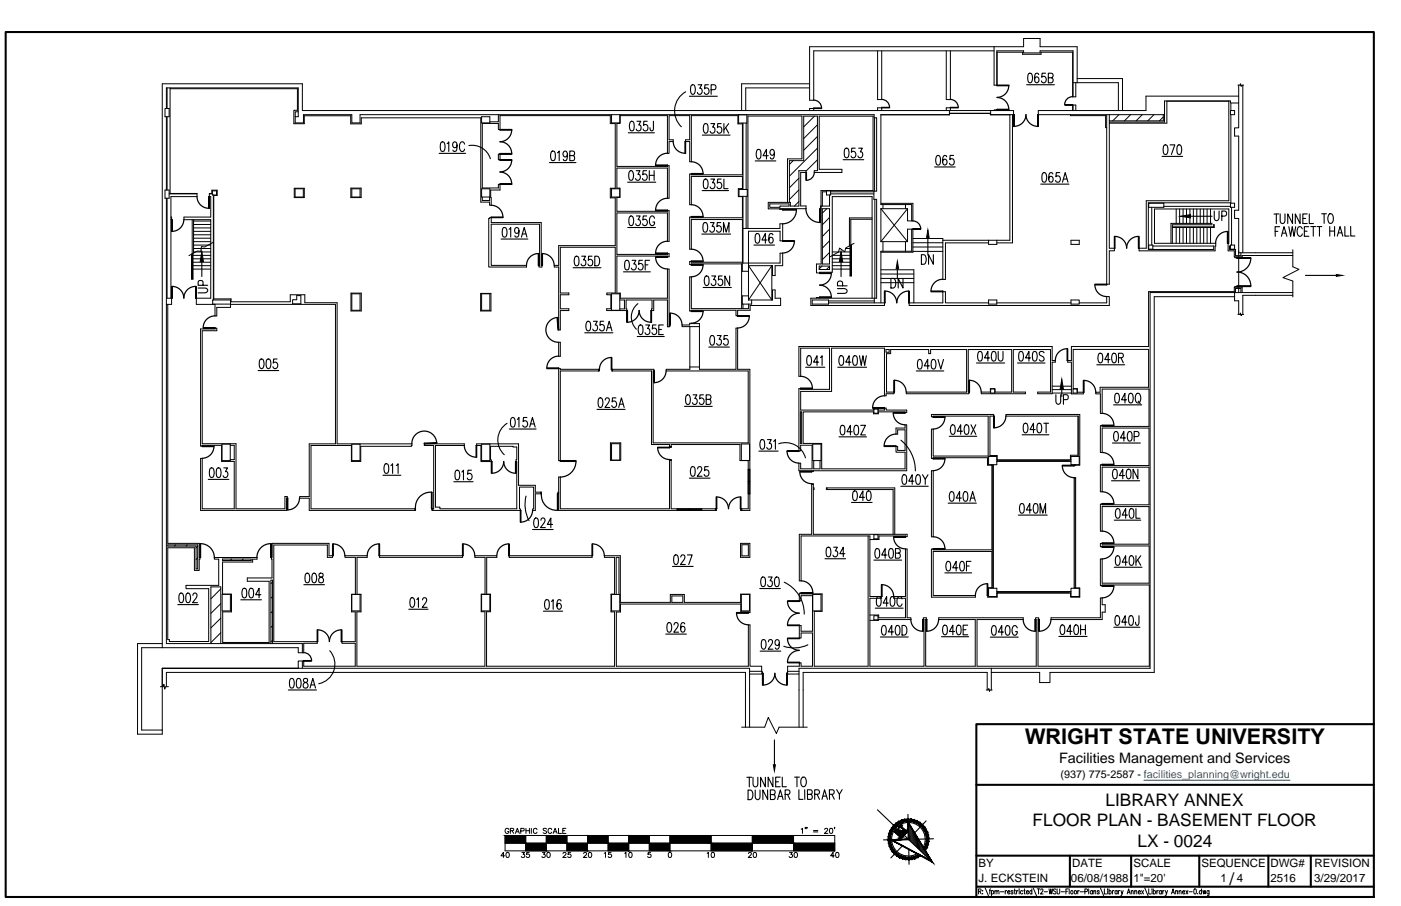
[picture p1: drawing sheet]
<svg xmlns="http://www.w3.org/2000/svg" width="432mm" height="279mm" viewBox="0 0 432 279" stroke-linecap="round" stroke-linejoin="round" font-family="sans-serif">
<defs><g id="words">
<text font-size="6.7" x="315.9" y="229.5">WRIGHT STATE UNIVERSITY</text>
<g font-size="5.3">
<text x="340.7" y="248.4">LIBRARY ANNEX</text>
<text x="318.2" y="254.9">FLOOR PLAN - BASEMENT FLOOR</text>
<text x="350.6" y="261.2">LX - 0024</text>
<text x="378.9" y="272.8">/</text>
</g>
<text font-size="4.4" x="326.4" y="235.4">Facilities Management and Services</text>
<g font-size="3.5">
<text x="301.6" y="267.4">BY</text>
<text x="330.4" y="267.4">DATE</text>
<text x="349.3" y="267.4">SCALE</text>
<text x="370.3" y="267.4">SEQUENCE</text>
<text x="391.6" y="267.4">DWG#</text>
<text x="405.2" y="267.4">REVISION</text>
<text x="301.6" y="272.1">J. ECKSTEIN</text>
<text x="330.1" y="272.1">06/08/1988</text>
<text x="349.3" y="272.1">1&quot;=20'</text>
<text x="376.2" y="272.1">1</text>
<text x="381.2" y="272.1">4</text>
<text x="391.6" y="272.1">2516</text>
<text x="405.1" y="272.1">3/29/2017</text>
</g>
<text font-size="3.3" x="326.9" y="240">(937) 775-2587 - facilities_planning@wright.edu</text>
</g></defs>
<!-- layer: A-EXISTING -->
<g fill="none" stroke="#000" stroke-width=".31">
<path d="M270.5 15.7v15h1.3v-15M291.6 15.7v15h1.3v-15M306.4 15.7h-55.6v15.2h-1.3v-16.5h66v-2.5h5.1v2.5h11.4v11.1M306.4 14.4v11.9h.9v-10.2h7.8v.6h5.8v-.6h9.7v13.8h1v-4.4M50.9 33.5h1.2v2.5h-1.2zM51.3 33.5v-6.4h40.6v8.9h-.9v-1.5h.9M51.3 36v22.6M51.5 27.1v6.4M51.5 36v22.6M52.4 27.4h39.3v6.6h-1.1v4.2h3.2v-2.5h14.3v2.5h3.3v-1.9h36.8v26h2.7v1h.5l-.2-4.7h2.9v-1.7h-.5v1.1h-5v-19.9h5v1.8h.5v-4.2h34v2.4h1.5v20h-1.5v2.9h1.5v14.7h-17.4v6.1h-1.4v.6h1.4v19.3h.5v-5.9h2.6v-.6h-2.6v-4.3h2.6v-.5h-2.6v-14.1h16.9v14.1h-2.6v.5h1.3v4.3h-1.3v.6h6.2v-.5h-.2v-2.8h8l-.2 3.3h.7v-3.3h4.2v8.3h.5v-17.8h-.5v9h-14.5v-1.6h-1.1v-11.4h15.6v.2h.5v-1h-.5v.3h-15.6v-12.8h15.6v8.7h.5v-9.4h-.5v.2h-15.6v-4.3h1v-2.9h-1v-6.2h15.6v9.3h.5v-10h-.5v.2h-15.6v-13.2h1v-2.4h14.6v11.6h.5v-3.6h1.3v-.6h-1.3v-7.4h6.4v7.4h-1.3v.6h1.3v6.2h.5v-14.2h14.3v2.5h1.4v15.7h-15.7v-.2h-.5v9.4h.5v-8.7h15.7v3.8h-1.2v2.4h1.2v6.6h-15.7v-.3h-.5v9.9h.5v-9.1h15.7v13.2h-15.7v-.2h-.5v.9h.5v-.2h15.5v13.8M52.4 27.1v32.6h8.3v.9h-8v31.4M91 36v1.9h2.5v-2.5h14.9v2.5h2.6v-2.5h158.4v.9h.8v22.6h-.9v2.6h.9v30.5h-20.3v2.2h22.7v-.8h-17.2"/>
<path d="M148.4 36h2.6v1.9h-2.6zM153.6 35.4v2.2h-2.6M188.5 35.4v2.5h2.5v-2.5M227.6 35.4v2.5h2.6v-2.5M229 37.9v20.5M230 37.9v20.5M249.5 27.1h-19.7v7M249.5 25.8h-20.9v8.3M249.5 34.1v-.6h1.3v.6M269.6 36.3v22.6M270.5 34.1v-.9h1.3v.9M291.6 34.1v-.9h1.3v.9"/>
<path d="M292.6 34.1l.1 1.3h-21.2v27.7h9.5v5M292.6 34.9h12.7M292.7 35h12.5v.4h7.2v-1.3h-219.2v-8.3h-43.2v173.9M305.3 34.1v1.3M306.4 34.1v-.2h.9v.2M307.2 26.3v-10.6h8.3v.6h5.1v-.6h10.1v14.2M307.2 33.9v.2M311.2 35.4v38.7h-20.6M312.1 35.4v39.5h-4.9M329.9 35.4v.3h10.9v3.7h.3M330.6 34.1v-1.7h1v1.7M330.7 25.5h14v8.6"/>
<path d="M330.7 32.4v1.7M332 24.2h14v9.9M341.1 35.4v52.2h.8v-10.2h1.6v-.8h-1.6v-41.2M358.5 35.4v1.9h-16.6M378.7 31.1v30.8h-25.4v14.7h-2.2v.8h23.4l.2-2.4h-18.9v-10.6h22.9v10.6h-.2v2.4h1.9v1.8h2.4v-.4h4.1M378.7 31.2h-19.1v6.8h-17.7M379.2 34.1h1.3v1.3h-1.3zM379.4 35.4v27.1h-25.5v14.4h20.2v-1h-18.8M379.4 31.8v2.3M381.5 26.3h.7l.1-.5 .2 .8 .2-.3h.6M381.8 26.3v13.1h-1.3v2.6h1.3v22.8h-1.3v2.6h1.3v22.7M381.8 31.8h-2.6v-.7h-20.3v6.5h-17"/>
<path d="M381.8 29.6h-28.6v4.5h-33.2v1.3h38.9M383 26.3v51.6M50.9 58.6h1.2v2.5h-1.2zM52.1 59.8h8.6M64.5 59.8h1M65.5 58.9h1.2v1.2h-1.2zM90.7 58.1h3.1v2.8h-3.1zM90.9 58.2h2.6v2.6h-2.6zM108.1 58h3.2v2.9h-3.2zM108.4 58.2h2.6v2.6h-2.6zM148.4 58.2h2.6v2.6h-2.6zM153.6 47.6h.5v1.6h-.5z"/>
<path d="M188.5 58.2h2.5v2.6h-2.5zM227.8 58.4h2.5v2.2h-2.5zM254.7 58.9h1.3v1.2h-1.3zM254.7 59.2h-1.2v4.4M256 59.8h13.3M256 59.2h13.3M51.3 61.1v137.4h41.9v2.8M51.5 61.1v30.9h1.4v1.9h-1.6M52.7 66.9h.2v.8h-.2M59.2 67.7v10.6M59.3 78.2v7.8l-.1-7.7M59.5 78.1v8h-.5v-7.7"/>
<path d="M59.5 78.8h5.5M59.5 79.8h5.5M59.7 77.7h5.3M59.7 75.6h5.3M59.7 68.2h5.3M59.7 69.2h5.3M59.7 70.3h5.3M59.7 71.3h5.3M59.7 72.4h5.3M59.7 73.5h5.3M59.7 74.5h5.3M59.7 67.7v10.3"/>
<path d="M59.7 76.6h5.3M64.5 60.6h.5v6.3h-8.3v.8h8.3v24.3h-4.5v1.9h5.8v3.5h.5v-2.6h4.2v-.9h32.4v43h-8.1v16.2h-3v.5h3v3.8h32.8v-.5h-32.2v-19.5h12.4v4.9h2.9v-4.7h15.6l.2-.7h-23.1v-43.5h-9.9v-2.5h-4.5v2.2h-18.3v-.9h-5.3v-31.9h1v-1.7h-1.6v1.1h-.8v1.1M65.7 74.7l-2.6 1.5-1-.2-.2 1.5-1.1-.1-2.6 1.4M65.8 60.1v32.4M148.6 60.8v1h2.3v-1M150.6 67.4h.3v-.3h.5v1.5h15.4v13.2h.2v.6h-.9v-.6h.2v-12.7h-14.9v12.7h10.9v.6h-11.7zM229 70.5h11.4v-1.5h.8v5.3h-.8v-3h-9.7v21.2M229 60.6v20.5M230 60.6v9.9M237.3 62.9h5.9v.7h-2.8v.3h-3.1zM241.2 64.4v.2h-.8v-.2h8v-.9h-1.6v-10.3h1.6v-.6h-2.2v11h-2.6v-1.2h-6.8v2h3.6M242.7 62.4v-13.4h4.5v-13.2h-16.7v34.7"/>
<path d="M253 63.5h-.1v.9h.2M253.1 63.6v17.8h-1.5v2.8h1v-.2h3.9v-23.4h12.3v31.4M253.5 64.4h2.2v17h-2.2zM255.7 60.1v3.5h-2.7v-4.8h16.1v-23h-16.6v16.4h7v1h-8.5v-.6h.9v-16.8h-4.2v13.7h-4.4v12.9M256.5 77.7h5.5M256.5 78.8h5.5M256.5 79.8h5.5M258.7 76.6h.2M260.6 76.6h1.4M262.3 75.6v9.3l-.2-9.2M262.4 75.5v9.6h-.4v-9.4M263.2 75l-2.5 1.5-.3 1.2-1.6-1.2-.3 1.2-2.6 1.5"/>
<path d="M268.8 67.2h-7v8.6M268.8 67.6h-6.6v8M269.6 61.5v30.5M271.5 62.7h9.9v5.4h-1.7v-3.7M271.5 64.4h8.2M271.5 74.5h8.2M271.5 64.4v10.1M271.5 64.4l8.2 10.1M272.1 63.1v1.3M272.1 74.5v3M279.1 63.1v1.3M279.1 74.5v3"/>
<path d="M279.7 64.4l-8.2 10.1M279.7 74.5v-3.8h1.7v7.1h-9.9M281 70.7v6.8h-9.5v15.9M281.4 73.5h9.2v12.7h.8v-11.3h13.3M281.4 77.5h9.2M281.4 76.2h9.2M281.4 74.9h9.2M304.7 74.1v1.3h2.5v-1.3M330.1 74.1h2.5v1.3h-2.5zM354 62.7h4.7v1.2h-4.7zM354 75.6h1.3v1.2h-1.3zM355 63.9v11.7"/>
<path d="M358.7 63.6h20.5M362.5 64.4v4.5M362.5 70.2v4.8M363.6 64.4v4.5M363.6 70.2v4.8M364.6 64.4v4.5M364.6 70.2v4.8M365.7 64.4v4.5M365.7 70.2v4.8M366.7 64.4v4.5M366.7 70.2v4.8M367.8 64.4v4.5"/>
<path d="M367.8 70.2v4.8M368.9 64.4v4.5M368.9 70.2v4.8M369.9 64.4v4.5M369.9 70.2v4.8M371 64.4v4.5M371 70.2v4.8M372 64.4v4.5M372 70.2v4.8M373.1 64.4v4.5M373.1 70.2v4.8M373.6 69.3h-12.3v5.7"/>
<path d="M373.6 68.9h-12.7v6.1M374 69.2v.7h-12.7M374.2 69.2v1h-12.9M379.2 75.6h1.3v1.2h-1.3zM379.2 75.9h-.3v1h1.9v1.9h1.7v-.9M379.2 62.7h1.3v1.2h-1.3zM379.6 63.9v11.7M380.6 79.2v.3h.7v-.3M381.8 77.9h5.1M51.7 93.9v73.7h9.7v4.3h.2v.5h-.2v3.5h-1.5v-7h-8.2v28.3h.5v.6h12.1v-16.3h-7v-1h10.1v-8.1h-1.3v-.5h13.1v.5h-1.3v.9h-9.3v9.9h2.7v5.5h-2.7v9.4h14.3v-18.8h-6.7v-1.1h7.6v-5.8h-.1v-.5h.2v-4.3h17.5v3.8h1.1v.5h-1.6v-3.8h-16.5v29.8h13.4v.5h-4.2v2.9h-1.7v-1.6h-48.2v25.4h6.3M59.5 81.9h5.5M59.5 80.9h5.5"/>
<path d="M59.5 83h5.5M65.5 92.5h5.5v1.3h-5.5zM90.2 92.4h1.3v-1.2h1.2v2.5h-2.5zM108.2 90.4h3.2v5.5h-3.2zM108.4 90.6h2.6v5.1h-2.6zM148.1 90.5h3.2v5.4h-3.2zM148.4 90.6h2.6v5.1h-2.6zM188.5 90.6h2.5v5.1h-2.5zM191 92.5h1.5v2.8h-1.5M229 93.8v1.4M230.7 92.5h7.4v-3.1h.8v2.6h1.7v2.2h-9.4v1.5h-3.9v1.7h-.5v-1.7h-13.7v.2h-.5v-10.5h.5v9.8h17.6v-1.4M230.7 83.7h-1.9v-2.6h11.6v-3h.8v3.8h-2.3v3.1h-.8v-3.1h-7.4l7.2 10.6v-10.6l-7.2 10.6"/>
<path d="M230.7 91.2h-1.9v2.6h2.9v-1.3M250.3 92.5h5.1v1.3h-5.1zM251.6 92v-.2h1v.2M252.5 82.1h3.2v1h-3.2zM255.4 92.8h14.1M256.5 81.9h5.5M256.5 80.9h5.5M256.5 83h5.5M269.5 92v1.4M271.5 83.2h10.2v10.2M271.5 84.5h10.2M271.5 85.9h10.2"/>
<path d="M271.5 87.2h10.2M304.7 93.4h-13.3v-3.4h-.8v3.4h-10.4v.8h61.7v-2.7h-.8v1.9h-8.5M304.7 92.5h2.5v1.3h-2.5zM307.2 93.4h22.9M330.1 92.5h2.5v1.3h-2.5zM380.5 90.2h-26v115.9h-108.2v1.8h-3.5v-2.4h3.6v-1.1h.5v1.1h3.5v-10.3h-3.5v1.6h-.5v-3.9h.5v1.8h3.5v-11h-3.5v1.6h-.5v-2.4h.5v.2h6.5v5.4h-2.4v17h16.6v-40.2M380.5 91.5h-24.8v115.9h-32.1v3.1h-3.2v-3.1h-14.9M380.6 88.6v-.2h.7v.2M380.8 90.2v-1.2h1.7v1.2M381.5 97h.7l.1-.5 .2 .8 .2-.3h.6M382.8 90.2v-1.6h-2.4v1.3h-26.4v17h-23.8v4.3h-1.1v.5h1.1v9.8h3.7v-.5h-1.9v-1.1h-1.2v-12.1h23.2v11.6h-14.9v1.6h-1.4v.5h1.4v6h.6v-7.5h14.4v11.5h-14.4v-.2h-.6v8.2h.6v-7.5h14.4v11.6h-14.4v-.2h-.6v8.3h.6v-7.6h14.4v11.6h-14.4v-.2h-.6v8.3h.6v-7.6h14.4v11.6h-14.4v-.2h-.6v1h.6v-.2h14.5v11.4h-14.5v-7.4h-.6v8.2h.6v-.2h14.5v25.1h-34.3v-14.4h.2v-.6h-.9v.6h.2v14.4h-18.3v-14.4h14.3v-.6h-26.1v.6h11.3v14.4h-15.3v-14.4h.2v-.6h-.9v.6h.2v14.4h-16.7v-21h3.6v-.5h-3.6v-18.7h-21.2v13.8h-.5v-14.3h3.8v-15.6h.5v15.6h28.9v.7h-.5v-.2h-8.2v1.1h-2.8M386.9 90.2h-6.4v2.6h1.3v4.1"/>
<path d="M386.9 91.1h-3.9v5.8M61.8 101.4h4.5v-.2h.5v.8h-4.5v34.8h10.4v20.1h15.1v-3.8h.7v.5h-.2v3.8h-26.5v-16h.5v15.5h9.9v-14.6h-3.9v-5h-6v.3h-.5zM172.2 105.6h.5v4.3h-.5zM184.5 113.9h.3v.5h-.3M184.5 113.9h-11.8v-.2h-.5v28.3h.5v-27.6h11.8M184.5 113.9v.5M188.8 113.9v.5M206.2 100.2h.2v.5h-.2M212.6 100.7v13.2h-7.3v.5h25.3v22.2h-29.3v-22.2h.2v-.5h-12.9v.5h12.2v22.7h5.5v.6M212.6 113.2h3M215.6 100.7h-5.4v-.5h2.4v-.5l3 .1v14.1h11.2v-12.7h.5v12.7h3.8v43.5h-2.7M273.1 107.8h.9v.8h-.9z"/>
<path d="M305.3 119.9h1.3v1.3h-1.3zM324.3 119.1h5.9M330.7 119.9h1.3v1.3h-1.3zM68.4 137h2.6v5h-2.6zM71 137.3h1.2v4.4h-1.2M108.4 137h2.6v5h-2.6zM130.8 136.9h12.3v.5h-8.9v19h1.4v.5h23.7v-14.6h-.2v-.5h.2v-3.9h-1.2v-.3h-6.9v4.2h.2v.5h-3.2v-4.9h-1.3v-.5h12.9v12.8h5.2v2.1h1.9v.5h-1.9v5.1h-.8v-.5h.3v-6.7h-4.4v6.7h.3v.5h-27v-.5v.5h-.2v-.5h.5v-19.5h-2.9zM148.4 137h2.6v5h-2.6zM188.1 136.6h3.2v5.4h-3.2zM188.5 136.8h2.5v5.1h-2.5zM206.9 137.7v-.6h21.2v4.9h2.5v14.9h-2.2M228.5 136.9h2.5v5.1h-2.5z"/>
<path d="M246.7 127h.4v9.8h-.4zM250.5 137h2.5v5h-2.5zM269.3 126.2h1.3v1.2h-1.3zM324.3 121.2h5.9M324.3 120.2h5.9M127.9 156.9v.5M166.7 151.8v.5M172.2 151.8h-.2v.5h.2M208.7 156.9v.5M208.9 157.2h3.5M208.9 156.9v.5M212.4 156.9v.5"/>
<path d="M212.6 156.9v.5M212.6 157.2h3.5M216.1 156.9v.5M216.3 156.9v.5M220.5 156.9v.5M220.7 156.9h-13.8v-14.9h-.6v14.9h-33.6v-9.8h-.5v10.3h48.5M228.6 156.9v.5M230.6 144.7h.5v7.6h-.5zM230.6 152.1h.5M230.6 148.6h.5M230.6 144.9h.5M230.6 148.4h.5"/>
<path d="M230.9 144.9v3.5M230.9 148.6v3.5M250.2 145.2h-4v-2.4h.6v1.8h3.5v-7.3h-3.5v1.7h-.6v-19.1h.6v.2h8.9v-12.7h-8.9v8.6h-.6v-9.1h78.1v4.3h1v.5h-1v9.7h-4.5v-.5h4v-13.1h-11.5v13.1h3.7v.5h-13.6v-.5h2.8v-1h1.5v1h5.1v-13.1h-13.4v13.1h.2v.5h-19.3v-.5h18.6v-13.1h-11.1v1.3h-.6v-1.3h-11.7v1.3h-1.3v11.8h2.3v.5h-2.4v.7h-.5v-14.7h-16.3v13.3h-9.5v5.8h22.4v-.6h1.5v.6h1.9v-.6h.5v.6h6.4v.7h-.6v-.2h-8.2v.6h-1.5v-.6h-21.7v9.8h5.8v7.8h25.6v-5.1h-2.7v-1.8h.5v1.2h2.2v-6.3h-2.2v1.3h-.5v-1.9h2.7v-1h.6v14.2h-28.8M250.2 145.2h.5v.2h-.5zM250.2 149.4h.5M250.7 150.5h.2v.5h-.2M250.8 142v2.6h1.9v-2.6M254.9 150.5v.5M287.1 145.2h.5v20.3h-.5zM304.7 140.8h2.5v2.5h-2.5zM305.7 143.3v26.3h-18.1v-.3h-.5v14.9h13.5v-.5h-13v-13.6h18.1v11.3M305.7 143.5h.5"/>
<path d="M306 143.8v37.1M306.2 143.3v38.1M307.2 142.3h22.9M307.2 141.8h22.9M307.3 141.8v-1.3h-2.2v-12.2h1.2v-.5h-19.2v.7h.5v-.2h17v12.3h-17v-8.3h-.5v9.1h.5v-.2h16.7v2.2h1.4M307.4 141.8v.5M307.8 142h21.8M329.9 141.8v.5M330.1 140.8h2.5v2.5h-2.5zM331.1 147.5h.4M331.3 147.8v33M331.5 143.3v.2"/>
<path d="M332.3 140.5v-12.2h-22.2v-.5h22.7v15.6l-1.7 .1v-.2M332.3 140.4h-2.4v1.4M51.7 168h9.2v7.4h-.5v-7h-8.7zM68.6 172.4h8.8v.5h-8.8zM117 171.4h25.6v.5h-25.6zM156.9 171.4h25.6v.5h-25.6zM228.2 167.6h2.9v4.3h-2.9zM228.7 168h1.9v3.4h-1.9zM269.3 164.9h1.3v1.3h-1.3zM275.3 164.8v-13.8h-20.6v-.5h21.1v14.3M50 198.5h-7.6v27.9h7.6v-20.3M65 198.5v-17.5h3v17.5"/>
<path d="M68.5 183.3h2.5v5.1h-2.5zM83.5 198.5v-19.6h.5v19.6M108.4 183.3v5.1h2.6v-5.1M109.5 183.3v-11.4h-3.2v-.5h6.9v.5h-3.2v11.4M148.4 183.3h2.6v5.1h-2.6zM188.5 183.3h2.5v5.1h-2.5zM189.9 183.3v-11.4h.9v11.4M207.1 183.8h3.4v2h-3.4zM228.5 183.3h2.5v5.1h-2.5zM250.5 183.3h2.5v5.1h-2.5zM268.1 189.7h2.7v.8h8.3v-6h-3.6v-.5h3.6v-14.7h.5v21.2h1.2v.6h-10.1v.2h-2.6M269.3 189.9h1.3v1.2h-1.3z"/>
<path d="M304.7 181.4h2.5v2.6h-2.5zM306.2 181.2h-1.7l-.1 3h2.9v-1.3M307.2 182.4h22.9M307.2 182.9h22.9M307.4 182.4v.5M307.7 182.7h21.9M323.9 190.5h15.2v-6.1h.6v2.1h.9v2.3h-.9v2.3h-15.8zM329.9 182.4v.5M330.1 181.4h2.5v2.6h-2.5zM331.1 181.2h.4M331.1 181.4v-34.1h.4v34.1M331.5 181.3h1.3v2.9h-2.8v-1.3"/>
<path d="M49.4 211.8h.9l.2-.8 .3 1.5 .2-.7h.9M50 206.1h41.9h-41.9M51.3 211.8v-4.4h178.5v5.4M93.2 203.8v2.3M231 207h3.9v.9h-3.9v4.9M234.8 207v-1.5h-3.6v-12.8h-.6v12.8h-40.6v-16.8h1.2v-2.4h37.1v2.4h2.3v.2h.6v-5.7h-2.9v2.6h-17.4v-2.5h-4.3v2.5h-15.4v-14.4h-4.9v.5h3.1v11.3h-1.1v5.5h1.1v16.8h-39.4v-16.8h1.2v-5.5h-1.2v-11.3h3.1v-.5h-6.7v.5h3.1v11.3h-1.2v5.5h1.2v16.8h-39.5v-16.8h1.3v-5.4h-3v5.4h1.2v9.2h-4.1v.5h4.1v7.1h-15.9v-1.7h-1.7v2.3h139.1v1.8M234.9 207.4v.4M242.6 207.7h.1M242.6 207.4h.1M242.8 207.4v.4M242.8 207h3.5M246.3 207.9v4.9"/>
<path d="M247.5 212.8v-5.4h56.8v5.4M304 212.8h.6l.2-.4 .2 .8 .2-.4h.6M305.5 206.1v6.7"/>
</g>
<!-- layer: A-DOOR -->
<g fill="none" stroke="#000" stroke-width=".38">
<path d="M154.1 39.9h3.6v.2h-3.6zM250.8 30.9a2.43 2.43 0 0 1 2.4 2.4M250.8 33.3l2.4 .2zM271.7 30.7a2.43 2.43 0 0 1 2.5 2.4M271.8 33.1l2.4 .1zM292.9 30.7a2.43 2.43 0 0 1 2.4 2.4M292.9 33.1l2.4 .1zM307.3 26.3h3.7v.1h-3.7zM307.3 33.7h3.7v.2h-3.7zM310.9 26.4a3.6 3.6 0 0 1-3.6 3.6 3.7 3.7 0 0 1 3.6 3.7M312.4 35.4h.2v3.6h-.2zM319.8 39a3.6 3.6 0 0 1-3.6-3.7 3.6 3.6 0 0 1-3.6 3.7"/>
<path d="M319.8 35.4h.2v3.6h-.2zM328.2 32.3l2.4 .1zM330.6 29.8a2.43 2.43 0 0 0-2.5 2.5M154.1 53.1a3.6 3.6 0 0 1 3.6 3.6M154.1 56.7h3.6v.2h-3.6zM154.1 49.2h3.6v.2h-3.6zM154.1 47.3h3.6v.3h-3.6zM157.7 49.4a3.6 3.6 0 0 1-3.6 3.6M157.7 40.1a3.6 3.6 0 0 1-3.6 3.6 3.6 3.6 0 0 1 3.6 3.6M202.1 50.9h3.6v.2h-3.6zM205.7 47.3a3.6 3.6 0 0 0-3.6 3.6M207.5 43.6a3.6 3.6 0 0 0 3.6 3.7"/>
<path d="M211.1 43.7h.2v3.6h-.2zM213.1 49.9a3.6 3.6 0 0 1 3.6 3.6M213.1 53.5h3.6v.2h-3.6zM248.4 53.2l.2 2.4zM251 53.2a2.43 2.43 0 0 1-2.5 2.4M52.9 67.7h.2v3.7h-.2zM56.7 67.7a3.6 3.6 0 0 1-3.7 3.6M60.7 60.6a3.6 3.6 0 0 0 3.6 3.6M64.4 60.6h.1v3.7h-.1zM151.4 63.3a3.6 3.6 0 0 1 3.6 3.6M151.4 66.9h3.6v.2h-3.6zM165.9 78.2a3.6 3.6 0 0 0-3.6 3.6"/>
<path d="M165.9 78.2h.2v3.6h-.2zM167 78.2h.2v3.6h-.2zM167.2 78.2a3.6 3.6 0 0 1 3.6 3.6M202.1 79.3a3.6 3.6 0 0 0 3.6 3.6M202.1 79.2h3.6v.1h-3.6zM202.1 78h3.6v.2h-3.6zM202.1 64.8h3.6v.2h-3.6zM205.7 74.4a3.6 3.6 0 0 0-3.6 3.6M205.7 61.1a3.6 3.6 0 0 0-3.6 3.7M213.1 76.8a3.6 3.6 0 0 1 3.6 3.7M213.1 63.1a3.6 3.6 0 0 1 3.6 3.7M213.1 66.8h3.6v.1h-3.6z"/>
<path d="M241.2 74.3h3.7v.1h-3.7zM241.2 64.6h4.3v.2h-4.3zM244.8 74.4a3.6 3.6 0 0 1-3.6 3.6M245.5 64.8a4.3 4.3 0 0 1-4.3 4.2M248.4 64.3a4.3 4.3 0 0 0 4.2 4.3M252.7 64.4h.2v4.2h-.2zM281.3 68.1a2.43 2.43 0 0 1 2.5 2.5M281.4 70.6l2.4 .1zM343.5 72.9h.1v3.7h-.1zM350.9 72.9a3.6 3.6 0 0 0-3.7 3.6 3.6 3.6 0 0 0-3.6-3.6M350.9 72.9h.2v3.7h-.2zM378.3 71.4a3.6 3.6 0 0 0-3.6 3.6"/>
<path d="M378.3 71.4h.2v3.6h-.2zM381.3 79.5h4.2v.2h-4.2zM385.5 79.7a4.3 4.3 0 0 1-4.3 4.2 4.2 4.2 0 0 1 4.3 4.2M52.9 88.4h.2v3.6h-.2zM60.3 88.3a3.6 3.6 0 0 0-3.6 3.6 3.6 3.6 0 0 0-3.7-3.6M60.3 88.4h.2v3.6h-.2zM66.2 97.4a3.6 3.6 0 0 0-3.6 3.6M171.7 97.9a3.8 3.8 0 0 0-3.4 4 3.8 3.8 0 0 0 3.8 3.7M171.7 98l.2-.1 .3 3.8-.2 .1zM193.2 95.8h.2v3.6h-.2zM200.6 99.4a3.6 3.6 0 0 1-3.6-3.6 3.6 3.6 0 0 1-3.6 3.6M200.6 95.8h.2v3.6h-.2z"/>
<path d="M206.4 96.6h.2v3.6h-.2zM206.6 96.6a3.6 3.6 0 0 1 3.6 3.6M213.1 95.9h3.6v.2h-3.6zM213.1 81.6h3.6v.2h-3.6zM213.1 80.5h3.6v.2h-3.6zM216.7 96a3.6 3.6 0 0 1-3.6 3.7M216.7 81.7a3.6 3.6 0 0 1-3.6 3.7M227.3 97.4h3.7v.2h-3.7zM230.9 97.5a3.6 3.6 0 0 1-3.6 3.6M252.6 84.2h3.6v.1h-3.6zM252.6 91.6h3.6v.2h-3.6zM256.2 84.3a3.6 3.6 0 0 1-3.6 3.6 3.6 3.6 0 0 1 3.6 3.7"/>
<path d="M272.6 89.8h.2v3.6h-.2zM272.7 89.8a3.6 3.6 0 0 1 3.7 3.6 3.7 3.7 0 0 1 3.6-3.6M280 89.8h.2v3.6h-.2zM286.9 89.8h3.7v.2h-3.7zM290.6 86.1a3.6 3.6 0 0 0-3.7 3.6M337.5 87.6h3.6v.3h-3.6zM337.5 87.8a3.6 3.6 0 0 0 3.6 3.7M381.3 88.2h4.2v.2h-4.2zM62.7 101.1h3.6v.1h-3.6zM168.5 113.5h3.7v.2h-3.7zM172.2 109.8a3.6 3.6 0 0 0-3.7 3.6M188.4 110.3a3.6 3.6 0 0 0-3.6 3.6"/>
<path d="M188.4 110.3h.2v3.6h-.2zM201.5 114.4h.2v3.6h-.2zM205.3 114.4a3.6 3.6 0 0 1-3.6 3.6M246.8 116a3.6 3.6 0 0 1 3.6 3.7M246.8 119.7h3.6v.2h-3.6zM275.5 117.3h.2v3.6h-.2zM275.7 117.3a3.6 3.6 0 0 1 3.6 3.6M298.6 117.3h.2v3.6h-.2zM298.8 117.3a3.6 3.6 0 0 1 3.6 3.6M328.9 107.5a3.6 3.6 0 0 0-3.6 3.7M328.9 107.5h.2v3.7h-.2zM333.9 117.3h.2v3.7h-.2z"/>
<path d="M334.1 117.3a3.6 3.6 0 0 1 3.6 3.6M62.3 137.6h3.7v.1h-3.7zM65.9 137.7a3.6 3.6 0 0 1-3.6 3.6M130.8 136.7l3.8-.2v.2l-3.8 .2zM134.6 136.5a3.8 3.8 0 0 0-4-3.6 3.8 3.8 0 0 0-3.7 3.9M143.1 137.4a3.6 3.6 0 0 0 3.6 3.6M146.7 137.4h.2v3.6h-.2zM202.7 138.1a3.6 3.6 0 0 0 3.6 3.6M202.7 137.9h4.2v-.2h-.6v.4h-3.6zM242.6 139h3.6v.2h-3.6zM242.6 139.2a3.6 3.6 0 0 0 3.6 3.6M269 125.7h3.6v.2h-3.6z"/>
<path d="M272.5 137.5h3.7v.2h-3.7zM272.6 122.1a3.6 3.6 0 0 0-3.6 3.6M275.3 127.4a3.6 3.6 0 0 0 3.6 3.6M275.3 127.2h3.6v.2h-3.6zM276.1 133.9a3.6 3.6 0 0 0-3.6 3.6M287.6 128.5h3.7v.2h-3.7zM291.2 128.7a3.6 3.6 0 0 1-3.6 3.6M306.3 128.3h.1v3.7h-.1zM310 128.3a3.6 3.6 0 0 1-3.6 3.6M339.7 139.5a3.6 3.6 0 0 1 3.6 3.7M339.7 127.5a3.6 3.6 0 0 1 3.6 3.6M339.7 131.1h3.6v.2h-3.6z"/>
<path d="M88.5 153.6h.2v3.7h-.2zM92.3 153.6a3.6 3.6 0 0 1-3.6 3.6M132.9 151.8a4.7 4.7 0 0 0-4.9 5.1M133 151.8h.2v5.1h-.2zM151.4 142.3h.3v3.6h-.3zM151.6 145.9a3.6 3.6 0 0 0 3.7-3.6 3.6 3.6 0 0 0 3.6 3.6M158.9 142.3h.2v3.6h-.2zM160.4 157.4h.1v3.7h-.1zM164.1 157.4a3.6 3.6 0 0 1-3.6 3.6M166.9 152.3a4.7 4.7 0 0 0 4.9 5.1M171.8 152.3h.2v5.1h-.2zM172.7 142h4.8v.3h-4.8z"/>
<path d="M177.5 142.3a4.8 4.8 0 0 1-4.8 4.8M206.3 141.7h.6v.3h-.6zM220.5 156.9h.2v.5h-.2zM220.7 153.3h.2v3.6h-.2zM220.9 153.3a3.6 3.6 0 0 1 3.6 3.6 3.7 3.7 0 0 1 3.7-3.6M228.2 153.3h.2v4.1h.2v-.5h-.4zM246.5 145.5a3.6 3.6 0 0 0 3.6 3.7M246.5 145.4h3.7v.2h-3.7zM287.6 141.4h3.7v.1h-3.7zM291.2 141.5a3.6 3.6 0 0 1-3.6 3.6M327.4 143.7a3.6 3.6 0 0 0 3.6 3.6M327.4 143.5h3.7v.2h-3.7z"/>
<path d="M339.7 151.7a3.6 3.6 0 0 1 3.6 3.6M339.7 155.3h3.6v.2h-3.6zM339.7 143.2h3.6v.2h-3.6zM61.6 167.7h.2v4.2h-.2zM61.8 167.7a4.3 4.3 0 0 1 4.3 4.2M83.4 167.7a4.3 4.3 0 0 0-4.2 4.2M83.5 167.7h.2v4.2h-.2zM102.5 167.7h.2v3.7h-.2zM102.7 167.7a3.6 3.6 0 0 1 3.6 3.7M116.8 167.7a3.6 3.6 0 0 0-3.6 3.7M116.8 167.7h.2v3.7h-.2zM142.6 167.7h.1v3.7h-.1z"/>
<path d="M142.7 167.7a3.6 3.6 0 0 1 3.6 3.7M156.8 167.7a3.6 3.6 0 0 0-3.7 3.7M156.8 167.7h.1v3.7h-.1zM182.5 167.7h.1v3.7h-.1zM182.6 167.7a3.6 3.6 0 0 1 3.6 3.7M246.9 179.1a3.6 3.6 0 0 1 3.6 3.6M275.4 165.5h3.7v.2h-3.7zM275.4 165.6a3.6 3.6 0 0 0 3.7 3.7M287.6 165.5a3.6 3.6 0 0 1 3.6 3.7M287.6 169.2h3.7v.1h-3.7zM339.7 163.8a3.6 3.6 0 0 1 3.6 3.6M339.7 167.4h3.6v.2h-3.6z"/>
<path d="M339.7 168.6h3.6v.2h-3.6zM343.3 168.7a3.6 3.6 0 0 1-3.6 3.7M97.8 194.2h.1v3.7h-.1zM105.1 194.2a3.6 3.6 0 0 0-3.6 3.7 3.6 3.6 0 0 0-3.6-3.7M105.2 194.2h.2v3.7h-.2zM227 189.1a3.6 3.6 0 0 0 3.6 3.6M227 188.9h3.6v.2h-3.6zM242.7 185.5a3.7 3.7 0 0 0 3.6 3.6 3.6 3.6 0 0 0-3.6 3.6M242.7 196.9a3.7 3.7 0 0 0 3.6 3.7 3.6 3.6 0 0 0-3.6 3.6M242.8 192.8h3.6v.1h-3.6zM242.8 185.3h3.6v.2h-3.6zM242.8 196.8h3.6v.1h-3.6z"/>
<path d="M246.9 182.8h3.6v.1h-3.6zM271.7 180.3h.1v3.7h-.1zM271.8 180.3a3.6 3.6 0 0 1 3.6 3.6M280.7 191a3.6 3.6 0 0 0 3.6 3.7M284.4 191.1h.2v3.6h-.2zM285.5 191.1h.2v3.6h-.2zM289.3 191a3.6 3.6 0 0 1-3.6 3.7M304.2 180a3.6 3.6 0 0 0-3.6 3.6M304.3 180h.1v3.7h-.1zM315.4 191a3.6 3.6 0 0 0 3.6 3.7M319 191.1h.2v3.6h-.2zM320.1 191.1h.2v3.6h-.2z"/>
<path d="M323.9 191a3.6 3.6 0 0 1-3.6 3.7M339.7 180.6h3.6v.2h-3.6zM343.3 180.8a3.6 3.6 0 0 1-3.6 3.6M93.6 201.3a2.43 2.43 0 0 1 2.4 2.4M93.6 203.7l2.4 .1zM235 207.7h.2v3.6h-.2zM242.4 211.3a3.6 3.6 0 0 1-3.6-3.7 3.6 3.6 0 0 1-3.6 3.7M242.5 207.7h.1v3.6h-.1zM242.8 204.2h3.6v.2h-3.6z"/>
</g>
<!-- layer: HATCH -->
<g fill="none" stroke="#000" stroke-width=".31">
<path d="M251 35.8l-3.3 3.3M251.9 38.5l-4.2 4.2M344.9 35.4l-1.9 1.9M348.5 35.4l-1.9 1.9M352.1 35.4l-1.9 1.9M355.7 35.4l-1.9 1.9M358.5 36.1l-1.2 1.2M244.4 49.5l-1.1 1.2M246.2 55l-2.9 2.9M246.2 58.6l-2.9 2.9M251.9 45.7l-8.6 8.6M251.9 42.1l-4.2 4.2"/>
<path d="M251.9 49.3l-3.3 3.3M246.2 62.2l-1.4 1.4M254.8 64.4l-1.3 1.3M255.7 70.7l-2.2 2.2M255.7 67.1l-2.2 2.2M255.7 74.3l-2.2 2.2M255.7 77.9l-2.2 2.2M253.3 82.1l-.8 .8M255.7 82.1l-1 1M54.1 168l-.4 .4M57.7 168l-.4 .4M60.9 168.5l-.5 .5"/>
<path d="M60.9 172.1l-.5 .4M71.3 172.4l-.4 .5M74.9 172.4l-.4 .5M84 179.5l-.5 .5M68 190.6l-3 3M68 186.2l-3 3M68 181.6l-3 3.1M68 195.1l-3 3M84 188.5l-.5 .5M84 184l-.5 .5M84 193l-.5 .5M84 197.5l-.5 .5"/>
</g>
<!-- layer: A-NOTE -->
<path d="M286 70.9l.4 2.3h-.8zM363.9 66.7l3-.5v1zM62.2 77.6l.5 3.1h-1zM259.2 77.6l.5 3.1h-1zM276.6 80.6l.4 2.3h-.8zM411.9 84.6l1.8 .3-1.8 .3zM327.3 117l.5 3h-1.1zM238.4 235.9h.6l-.3 1.8z" fill="#000" stroke="#000" stroke-width=".31"/>
<g fill="none" stroke="#000" stroke-width=".34">
<path d="M284 78.5h.7a1.78 1.78 0 0 1 0 3h-.7zM286 73.2v5.5M287.7 78.5v3l-1.5-3v3M366.9 66.7h6.7M374.2 65.1l.1 2.5a.68 .68 0 0 0 .7 .4 .68 .68 0 0 0 .6-.4l.1-2.5M376.6 66.6h.9a.82 .82 0 0 0 .6-.7 .82 .82 0 0 0-.6-.8h-.9v2.9M393 71.3h.8M393.4 66v3M394.1 66h-1.4M394.4 69.9h-1.4v3M394.6 66v2.5a.68 .68 0 0 0 .7 .4 .68 .68 0 0 0 .6-.4l.1-2.5M394.9 72.9l.8-3 .9 3"/>
<path d="M395.2 71.9h1.1M397.2 69.9l.6 3 .5-3 .5 3 .5-3M398.4 66v2.9l-1.5-2.9v2.9M400.7 66v2.9l-1.5-2.9v2.9M401.4 70.6a.74 .74 0 0 0-.8-.7 .74 .74 0 0 0-.7 .7v1.6a.74 .74 0 0 0 .7 .7 .74 .74 0 0 0 .8-.7M401.5 67.4h.9M402 71.3h.9M402.9 66h-1.4v2.9h1.4M403.4 69.9h-1.4v3h1.4M403.5 66v2.9h1.3M404 69.9h1.5M404.8 69.9v2.9"/>
<path d="M405.9 69.9h1.5M406.7 69.9v2.9M407.3 65.9h1.5M408.1 65.9v3M409.7 66.1l.2-.2a1.29 1.29 0 0 1 1 1.8v.5a.74 .74 0 0 1-.8 .7 .74 .74 0 0 1-.7-.7l-.1-1.1zM409.8 71.3h1.5M409.8 69.9v2.9M411.3 69.9v2.9M412.2 72.8l.8-2.9 .9 2.9M412.5 71.8h1.1M414.5 69.9v2.9h1.3M416.3 69.8v3h1.3"/>
<path d="M61.1 88.8h2.1a.79 .79 0 0 1 .8 .9l-.8 .6h-2.1M62.2 80.5v4.8M62.6 88v-1l-.3-.4-.7-.1-.4 .2-.1 1.3h2.9M258.1 89h2.1a.77 .77 0 0 1 .9 .8l-.4 .6-2.6 .1M259.2 80.6v4.7M259.7 88.2v-1l-.6-.5a.82 .82 0 0 0-1 .5v1h3M274.6 85.9a1.53 1.53 0 0 1 1.5 .8 1.53 1.53 0 0 1-.2 1.7l-.5 .4h-.8zM276.6 82.9v3.1M278.3 85.9v2.9l-1.5-2.9v2.9M402.4 84.9h9.5M325.4 121.7v2.1a.76 .76 0 0 0 .4 .7 .76 .76 0 0 0 .8 0l.3-.7v-2.1M327.3 120v2.3"/>
<path d="M327.8 123.2h.9l.5-.2v-.7l-.2-.5-1.2-.1v3M230.2 239.7h1.5M230.9 239.7v3M232.1 239.7v2.1a.77 .77 0 0 0 .8 .9l.6-.5 .1-2.5M235.9 239.7v3l-1.5-3v3M238.2 239.7v2.9l-1.5-2.9v2.9M238.7 228.2v9.5M240.5 239.7h-1.4v2.9h1.4M241.1 239.7v2.9h1.3M244.9 239.7h1.5M245.6 239.7v2.9M247.2 239.8l.3-.1a.93 .93 0 0 1 1 1.1l-.1 1.1a.74 .74 0 0 1-.8 .7 .74 .74 0 0 1-.7-.7l-.1-1.1z"/>
<path d="M230.6 243.6h.7a1.79 1.79 0 0 1 0 3h-.7zM232.8 243.6v2.2a.76 .76 0 0 0 .3 .7 .76 .76 0 0 0 .8-.1l.3-.6v-2.2M236.6 243.6v3l-1.5-3v3M237.4 245h1l.4-.3 .1-.5-.2-.5-1.3-.1 .1 3h.9a.79 .79 0 0 0 .6-.8 .79 .79 0 0 0-.6-.8M239.1 241.1h.8M239.7 246.6l.8-3 .9 3M240 245.6h1M242 245l1.3-.1 .2-.5-.2-.7-1.3-.1v3M242.7 245l.8 1.6M246.2 243.6v2.9h1.3M248 243.6v2.9M249.8 245a.84 .84 0 0 1 .6 .7 .84 .84 0 0 1-.6 .8h-.9l-.1-2.9h1l.5 .5a.64 .64 0 0 1-.5 .9h-1"/>
<path d="M251.1 245l1.3-.2 .2-.4-.2-.7-1.3-.1v2.9M251.8 245l.8 1.5M253.3 246.5l.8-2.9 .9 2.9M253.6 245.5h1.1M255.6 245l1.3-.2 .1-1-.4-.2h-1l.1 2.9M256.4 245l.7 1.5M257.9 243.5l.8 1.5 .9-1.5M258.7 245v1.5"/>
</g>
<!-- layer: ROOM-NUMBER -->
<g fill="none" stroke="#000" stroke-width=".34">
<path d="M194.3 37.6l.5-.2a2.36 2.36 0 0 1 .4 2.8l-.6 .2a2.23 2.23 0 0 1-.3-2.8zM196.3 37.4h1.2l-.6 1.1a.85 .85 0 0 1 .7 1.3 .85 .85 0 0 1-1.5 0M199.5 37.4h-1.1v1.1a.92 .92 0 0 1 1.3 .9 .92 .92 0 0 1-1.3 .8l-.2-.4M201.4 37.4l-.1 2.7-.3 .3-.5-.2-.2-.8M211.3 28.3a6.8 6.8 0 0 0-1.3 10.8M212.5 29.7h8.6M213.1 26.3l.6-.2a2.02 2.02 0 0 1 0 3h-.2a2.36 2.36 0 0 1-.4-2.8zM215.2 26.1h1.1l-.6 1.1a.88 .88 0 0 1 .7 1.2 .88 .88 0 0 1-1.4 .4l-.1-.3M217.1 38.2l.5-.1a1.38 1.38 0 0 1 .6 1.7l-.3 1.1-.5 .2a2.28 2.28 0 0 1-.3-2.9zM218.3 26.1h-1l-.2 1.3a.95 .95 0 0 1 1.5 .5 .95 .95 0 0 1-1 1.2l-.5-.6M219.1 38.1h1.2l-.7 1.1a.9 .9 0 0 1 .7 1.2 .9 .9 0 0 1-1.2 .5l-.2-.4M219.2 27.7h.9a.79 .79 0 0 0 .6-.8 .79 .79 0 0 0-.6-.8h-.9v3"/>
<path d="M222.3 38.1h-1.1l-.1 1.3 .1-.2a.92 .92 0 0 1 1.3 .9 .92 .92 0 0 1-1.3 .8l-.2-.4M223.1 38.1v3M223.7 39.4l.9 1.7M224.6 38.1l-1.5 2M316.4 26.1h8.6M317 22.7l.6-.1a2.02 2.02 0 0 1 0 2.9h-.2a2.36 2.36 0 0 1-.4-2.8zM320.1 23l-.1-.3-.5-.1a1.54 1.54 0 0 0-.6 1.9l.3 .9a.88 .88 0 0 0 1.1-.6 .88 .88 0 0 0-.7-1.1l-.4 .1-.3 .7M322.3 22.6h-1.1l-.1 1.2a.95 .95 0 0 1 1.5 .6 .95 .95 0 0 1-1.1 1.1l-.5-.6M323.1 24l1.3-.2 .2-.4-.2-.7-1.3-.1v2.9h.9a.82 .82 0 0 0 .6-.7 .82 .82 0 0 0-.6-.8M135.4 47.3h8.1M136 43.9l.5-.2a2.02 2.02 0 0 1 0 3h-.2a1.38 1.38 0 0 1-.6-1.7zM137.8 44.3l.5-.6v3"/>
<path d="M140.9 44.7l-.1 .4a.63 .63 0 0 1-.6 .5 .63 .63 0 0 1-.6-.5l-.1-.4a.82 .82 0 0 1 .7-1l.6 .5 .1 .5a1.57 1.57 0 0 1-.7 2l-.5-.1-.1-.3M143.2 44.5a.72 .72 0 0 0-.4-.7 .72 .72 0 0 0-.8 .1 2.08 2.08 0 0 0 .3 2.8 .75 .75 0 0 0 .9-.7M144.5 44.9a5.9 5.9 0 0 1 6.6 4M169.3 50.1h8.2M170 46.7l.5-.1a1.38 1.38 0 0 1 .7 1.7l-.3 1.1-.6 .1a2.28 2.28 0 0 1-.3-2.8zM171.8 47.1l.6-.5v2.9M174.9 47.6l-.3 .7a.82 .82 0 0 1-1.1-.8 .82 .82 0 0 1 1.1-.8 2.28 2.28 0 0 1-.3 2.8l-.6-.1-.1-.3M175.6 48h1a.73 .73 0 0 0 .5-.7 .73 .73 0 0 0-.5-.7h-1v2.9h1a.84 .84 0 0 0 .5-.7 .84 .84 0 0 0-.5-.8M193.4 56.2h8.7M193.6 41h8.1M194.1 52.8l.5-.2a2.02 2.02 0 0 1 0 3h-.2a1.38 1.38 0 0 1-.6-1.7zM196.1 52.6h1.1l-.6 1.2a.88 .88 0 0 1 .7 1.2 .88 .88 0 0 1-1.3 .3l-.1-.3"/>
<path d="M199.3 52.6h-1.1l-.1 1.3a.89 .89 0 0 1 1.4 .7 .89 .89 0 0 1-1.4 .7l-.1-.3M200.1 52.6v3M200.1 54.1h1.5M201.6 52.6v3M216.4 58.8h8.2M216.5 41.7h8.5M217.1 55.4l.5-.2a2.02 2.02 0 0 1 0 3h-.2a1.38 1.38 0 0 1-.6-1.7zM219.1 55.2h1.1l-.6 1.2a.88 .88 0 0 1 .7 1.2 .88 .88 0 0 1-1.3 .3l-.1-.3M222.3 55.2h-1.1l-.1 1.3a.89 .89 0 0 1 1.4 .7 .89 .89 0 0 1-1.4 .7l-.1-.3M223.1 55.2v3h1.3M232.8 49.6h6.3M233.4 46.2l.5-.1a1.38 1.38 0 0 1 .6 1.7l-.3 1.1-.5 .1a2.28 2.28 0 0 1-.3-2.8z"/>
<path d="M236.8 48h-1.6l1-1.9v2.9M238.7 47l-.3 .8a.82 .82 0 0 1-1.1-.8 .82 .82 0 0 1 1.1-.8 2.28 2.28 0 0 1-.3 2.8l-.6-.1-.1-.3M259.9 49.2h6.3M260.5 45.8l.5-.1a2.02 2.02 0 0 1 0 3h-.2a1.38 1.38 0 0 1-.6-1.7zM263.6 45.7h-1.1l-.1 1.3a.95 .95 0 0 1 1.5 .5 .95 .95 0 0 1-1.1 1.2l-.5-.6M264.6 45.7h1.2l-.7 1.1a.86 .86 0 0 1 .8 1.2 .86 .86 0 0 1-1.4 .4l-.1-.3M288.1 51.5h6.3M288.7 48.1l.5-.2a2.36 2.36 0 0 1 .4 2.9l-.6 .1a2.23 2.23 0 0 1-.3-2.8zM291.8 48.4l-.1-.3-.6-.2a2.02 2.02 0 0 0 0 3 .86 .86 0 0 0 .8-1 .86 .86 0 0 0-1.1-.7l-.3 .7M293.9 47.9h-1.1v1.2a.92 .92 0 0 1 1.3 .8 .92 .92 0 0 1-1.3 .9l-.2-.5M320.8 56.8h8.7M321.4 53.4l.6-.2a2.02 2.02 0 0 1 0 3h-.3a1.38 1.38 0 0 1-.6-1.7z"/>
<path d="M324.5 53.7l-.6-.5a2.36 2.36 0 0 0-.4 2.9 .63 .63 0 0 0 1-.3l.1-.5a.82 .82 0 0 0-.7-.9l-.4 .1-.3 .7M326.6 53.2h-1l-.2 1.3a.89 .89 0 0 1 1.4 .7 .89 .89 0 0 1-1.4 .7l-.1-.3M327.5 56.2l.8-3 .9 3M327.8 55.2h1M358.2 48.2h6.3M358.8 44.8l.5-.1a2.02 2.02 0 0 1 0 2.9h-.2a1.38 1.38 0 0 1-.6-1.7zM360.6 44.7h1.5l-1.1 2.9M363 44.8l.6-.1a2.02 2.02 0 0 1 0 2.9h-.2a1.38 1.38 0 0 1-.7-1.7zM154.4 73.7h8.3M155.1 70.3l.5-.1a2.02 2.02 0 0 1 0 2.9h-.2a1.38 1.38 0 0 1-.6-1.7zM156.9 70.7l.5-.5v2.9M159.9 71.1v.5a.63 .63 0 0 1-.6 .4 .63 .63 0 0 1-.6-.4l-.1-.5a.82 .82 0 0 1 .7-.9l.6 .4v.5a1.57 1.57 0 0 1-.6 2l-.5-.1-.1-.3"/>
<path d="M160.7 73.1l.9-2.9 .8 2.9M161 72.2h1.1M177.3 79.1l.5-.1a1.38 1.38 0 0 1 .6 1.7l-.2 1.1-.6 .2a2.28 2.28 0 0 1-.3-2.9zM179.3 79h1.2l-.7 1.2a.9 .9 0 0 1 .7 1.1 .9 .9 0 0 1-1.2 .5l-.2-.4M182.5 79h-1.1l-.1 1.3a.95 .95 0 0 1 1.5 .5 .95 .95 0 0 1-1 1.2l-.6-.6M183.3 79h.8a1.84 1.84 0 0 1 0 3h-.8zM193.5 70.2h8.5M194.1 66.8l.6-.2a2.02 2.02 0 0 1 0 3h-.2a1.38 1.38 0 0 1-.7-1.7zM196.1 66.6h1.2l-.6 1.1a.88 .88 0 0 1 .7 1.2 .88 .88 0 0 1-1.4 .4l-.1-.3M199.3 66.6h-1l-.2 1.3a.89 .89 0 0 1 1.4 .7 .89 .89 0 0 1-1.4 .7l-.1-.3M201.7 67.3a.72 .72 0 0 0-1.1-.5 2.02 2.02 0 0 0 .2 2.8 .82 .82 0 0 0 .9-1.1h-.5M216.3 72.2h8.9"/>
<path d="M216.9 68.8l.6-.2a2.02 2.02 0 0 1 0 3h-.2a1.38 1.38 0 0 1-.7-1.7zM219 68.6h1.1l-.6 1.2a.86 .86 0 0 1 .7 1.2 .86 .86 0 0 1-1.4 .3v-.3M222.1 68.6h-1l-.1 1.3a.95 .95 0 0 1 1.4 .5 .95 .95 0 0 1-1 1.2l-.5-.6M223 71.6v-3l.8 3 .9-3v3M232.4 75.6h6.3M233 72.2l.6-.2a2.02 2.02 0 0 1 0 3h-.2a1.38 1.38 0 0 1-.7-1.7zM236.4 74h-1.6l1.1-2v3M238.2 72.4l-.1-.2-.5-.2a1.57 1.57 0 0 0-.6 2v.6a.63 .63 0 0 0 .6 .4 .63 .63 0 0 0 .6-.4l.1-.5a.82 .82 0 0 0-.7-.9l-.3 .1-.3 .7M176.6 82.6h8.6M180.9 99.2l.5-.1a2.36 2.36 0 0 1 .4 2.8l-.6 .1a2.23 2.23 0 0 1-.3-2.8zM182.9 99.1h1.2l-.7 1.1a.85 .85 0 0 1 .8 1.3 .85 .85 0 0 1-1.5 0M186.1 99.1h-1.1v1.1a.92 .92 0 0 1 1.3 .9 .92 .92 0 0 1-1.3 .8l-.2-.4"/>
<path d="M192.2 83.8h8.2M192.8 80.4l.6-.1a2.02 2.02 0 0 1 0 2.9h-.3a1.38 1.38 0 0 1-.6-1.7zM194.8 80.3h1.2l-.7 1.1a.86 .86 0 0 1 .7 1.2 .86 .86 0 0 1-1.3 .3l-.1-.2M196.6 93.6a5.2 5.2 0 0 0-.4 7.9M198 80.3h-1.1l-.1 1.2a.95 .95 0 0 1 1.5 .6 .95 .95 0 0 1-1.1 1.1l-.5-.5M198.9 81.7h.8M200.2 80.3h-1.3v2.9M216.7 88.7h8.7M217.4 85.2l.5-.1a1.38 1.38 0 0 1 .6 1.7l-.3 1.1-.5 .2a2.28 2.28 0 0 1-.3-2.9zM219.4 85.1h1.2l-.7 1.1a.9 .9 0 0 1 .7 1.2 .9 .9 0 0 1-1.2 .5l-.2-.4M222.6 85.1h-1.1l-.1 1.3 .1-.2a.92 .92 0 0 1 1.3 .9 .92 .92 0 0 1-1.3 .8l-.2-.4M224.9 85.1v3l-1.5-3v3"/>
<path d="M79.6 114.3h6.3M80.2 110.8l.5-.1a2.02 2.02 0 0 1 0 3h-.2a2.36 2.36 0 0 1-.3-2.9zM82.3 110.8l.6-.1a2.02 2.02 0 0 1 0 3h-.3a2.36 2.36 0 0 1-.3-2.9zM85.4 110.7h-1.1l-.1 1.3a.95 .95 0 0 1 1.5 .5 .95 .95 0 0 1-1.1 1.2l-.5-.6M180.2 102.6h8.7M186.9 102l.9-2.9 .8 2.9M187.3 101.1h1M196.4 103.8h8.3M197 100.3l.5-.1a1.38 1.38 0 0 1 .7 1.7l-.3 1.1-.6 .2a2.28 2.28 0 0 1-.3-2.9zM199 100.2h1.2l-.6 1.1a.9 .9 0 0 1 .7 1.2 .9 .9 0 0 1-1.3 .5l-.2-.4M202.2 100.2h-1.1v1.3v-.2a.92 .92 0 0 1 1.3 .9 .92 .92 0 0 1-1.3 .8l-.2-.4M203 101.6h.9"/>
<path d="M204.4 100.2h-1.4v3h1.4M218.5 107h6.3M219.1 103.6l.5-.1a1.38 1.38 0 0 1 .6 1.7l-.3 1.1-.5 .1a2.28 2.28 0 0 1-.3-2.8zM221.1 103.5h1.2l-.7 1.1a.9 .9 0 0 1 .7 1.2 .9 .9 0 0 1-1.2 .5l-.2-.4M224.3 103.5h-1.1l-.1 1.2a.95 .95 0 0 1 1.5 .6 .95 .95 0 0 1-1.1 1.1l-.5-.5M248.3 113.3h5.9M248.9 109.8l.6-.1a2.02 2.02 0 0 1 0 3h-.2a1.38 1.38 0 0 1-.7-1.7zM252.3 111.7h-1.5l1-2v3M252.9 110.3l.5-.6v3M258.2 113.3h8.9M258.9 109.8l.5-.1a1.38 1.38 0 0 1 .6 1.7l-.3 1.1-.5 .2a2.28 2.28 0 0 1-.3-2.9zM262.3 111.7h-1.6l1-2v3"/>
<path d="M263.1 109.8l.5-.1a1.38 1.38 0 0 1 .7 1.7l-.3 1.1-.6 .2a2.28 2.28 0 0 1-.3-2.9zM264.9 109.7l.5 3 .6-3 .5 3 .5-3M282.4 114.4h8.5M283.1 111l.5-.2a2.02 2.02 0 0 1 0 3h-.2a1.38 1.38 0 0 1-.6-1.7zM286.4 112.8h-1.5l1-2v3M287.3 111l.5-.2a2.02 2.02 0 0 1 0 3h-.2a1.38 1.38 0 0 1-.6-1.7zM289.1 110.8l.9 3 .8-3M301 111.9h8.6M301.6 108.5l.5-.1a1.38 1.38 0 0 1 .7 1.7l-.3 1.1-.6 .2a2.28 2.28 0 0 1-.3-2.9zM305 110.4h-1.6l1.1-2v3M305.9 108.5l.5-.1a1.38 1.38 0 0 1 .6 1.7l-.3 1.1-.5 .2a2.28 2.28 0 0 1-.3-2.9zM307.7 108.4v2.1a.77 .77 0 0 0 .8 .9l.5-.5 .1-2.5"/>
<path d="M313.6 111.9h8.5M314.3 108.5l.5-.1a2.02 2.02 0 0 1 0 3h-.2a1.38 1.38 0 0 1-.6-1.7zM317.6 110.4h-1.5l1-2v3M318.5 108.5l.5-.1a2.02 2.02 0 0 1 0 3h-.2a1.38 1.38 0 0 1-.6-1.7zM321.8 108.8a.75 .75 0 0 0-1-.4 .75 .75 0 0 0-.4 1l1 .6a.78 .78 0 0 1 .3 1.1 .78 .78 0 0 1-1.2 .1l-.2-.3M338 112.5h8.6M338.7 109.1l.5-.2a1.38 1.38 0 0 1 .7 1.7l-.3 1.1-.6 .2a2.28 2.28 0 0 1-.3-2.8zM342.1 110.9h-1.6l1.1-2v3M343 109.1l.5-.2a1.38 1.38 0 0 1 .6 1.7l-.3 1.1-.5 .2a2.28 2.28 0 0 1-.3-2.8zM344.7 110.3h1l.5-.5a.64 .64 0 0 0-.5-.9h-1v3M345.5 110.3l.7 1.6M156.3 130.6a6.1 6.1 0 0 0-.9 9.6"/>
<path d="M157 132.3h8.2M157.6 128.9l.6-.2a2.02 2.02 0 0 1 0 3h-.2a1.38 1.38 0 0 1-.7-1.7zM159.4 129.3l.5-.6v3M162.4 128.7h-1.1l-.1 1.3a.89 .89 0 0 1 1.4 .7 .89 .89 0 0 1-1.4 .8l-.1-.3M163.3 131.7l.8-3 .8 3M163.5 130.7h1.1M184 126.3h8.7M184.6 122.8l.6-.1a2.02 2.02 0 0 1 0 3h-.2a2.36 2.36 0 0 1-.4-2.9zM186.5 123.4l.5-.7 .6 .1 .2 .4-.3 1-1 1.5h1.4M189.8 122.7h-1l-.1 1.3a.95 .95 0 0 1 1.4 .5 .95 .95 0 0 1-1 1.2l-.5-.6M190.7 125.7l.8-3 .9 3M191 124.6h1"/>
<path d="M211 125.3h8.5M211.6 121.9l.5-.1a2.02 2.02 0 0 1 0 2.9h-.2a1.38 1.38 0 0 1-.6-1.7zM213.6 121.8h1.2l-.7 1.1a.86 .86 0 0 1 .7 1.2 .86 .86 0 0 1-1.3 .3l-.1-.2M216.8 121.8h-1.1l-.1 1.2a.95 .95 0 0 1 1.5 .6 .95 .95 0 0 1-1.1 1.1l-.5-.5M217.6 123.2l1.3-.2 .2-.4-.2-.7-1.3-.1v2.9h1l.5-.5a.82 .82 0 0 0-.5-1M233.9 139.1h5.9M234.5 135.7l.5-.1a1.38 1.38 0 0 1 .7 1.7l-.3 1.1-.6 .1a2.28 2.28 0 0 1-.3-2.8zM236.5 135.6h1.2l-.6 1.1a.9 .9 0 0 1 .7 1.2 .9 .9 0 0 1-1.3 .5l-.2-.4M238.4 136.1l.6-.5v2.9M240 136.9a6.4 6.4 0 0 1 8.2 4.3M258.6 134.7h8.5M259.3 131.3l.5-.1a1.38 1.38 0 0 1 .6 1.7l-.3 1.1-.5 .1a2.28 2.28 0 0 1-.3-2.8z"/>
<path d="M262.7 133.2h-1.7l1.1-2v2.9M263.5 131.3l.5-.1a1.38 1.38 0 0 1 .6 1.7l-.3 1.1-.5 .1a2.28 2.28 0 0 1-.3-2.8zM265.3 131.2h1.5l-1.5 2.9h1.5M277.7 135.7a12.2 12.2 0 0 1 4.4 9.5M292.6 134.5h8.4M293.3 131.2l.5-.2a2.36 2.36 0 0 1 .3 2.8l-.5 .2a2.23 2.23 0 0 1-.3-2.8zM296.6 133h-1.6l1.1-2v3M297.5 131.2l.5-.2a2.36 2.36 0 0 1 .3 2.8l-.5 .2a2.23 2.23 0 0 1-.3-2.8zM299.3 131l1.5 3M300.8 131l-1.5 3M315 134.1h8.3M315.7 130.7l.5-.2a2.02 2.02 0 0 1 0 3h-.2a2.36 2.36 0 0 1-.3-2.8z"/>
<path d="M319 132.5h-1.5l1-2v3M319.9 130.7l.5-.2a2.02 2.02 0 0 1 0 3h-.2a2.36 2.36 0 0 1-.3-2.8zM321.7 130.5h1.5M322.4 130.5v3M342.9 136.6h8.6M343.2 124.9h8.7M343.5 133.2l.6-.1a2.36 2.36 0 0 1 .3 2.8l-.6 .1a2.23 2.23 0 0 1-.3-2.8zM343.8 121.4l.6-.1a2.02 2.02 0 0 1 0 3h-.2a1.38 1.38 0 0 1-.7-1.7zM346.9 135.1h-1.6l1.1-2v2.9M347.2 123.3h-1.5l1-2v3M347.8 133.2l.5-.1a2.36 2.36 0 0 1 .3 2.8l-.5 .1a2.23 2.23 0 0 1-.3-2.8zM348.1 121.4l.5-.1a2.02 2.02 0 0 1 0 3h-.2a1.38 1.38 0 0 1-.6-1.7z"/>
<path d="M349.6 134.6h.9a.84 .84 0 0 0 .6-.7 .84 .84 0 0 0-.6-.8h-.9v2.9M350.3 121.4l.2-.1a1.39 1.39 0 0 1 1 2.2 .72 .72 0 0 1-.4 .7 .72 .72 0 0 1-.8-.1l-.4-1 .1-1.1zM350.8 123.7l.7 .9M64.2 147.8h6.3M64.8 144.4l.6-.1a2.02 2.02 0 0 1 0 2.9h-.2a1.38 1.38 0 0 1-.7-1.6zM66.9 144.4l.6-.1a2.02 2.02 0 0 1 0 2.9h-.2a1.38 1.38 0 0 1-.7-1.6zM69 144.3h1.1l-.6 1.1a.86 .86 0 0 1 .7 1.2 .86 .86 0 0 1-1.4 .4v-.3M118 146.6h5.5M118.7 143.1l.5-.1a1.38 1.38 0 0 1 .6 1.7l-.3 1.2-.5 .1a2.28 2.28 0 0 1-.3-2.9zM120.5 143.6l.5-.6v3M122.1 143.6l.6-.6v3M139.9 148.6h5.9"/>
<path d="M140.5 145.1l.6-.1a2.02 2.02 0 0 1 0 3h-.2a1.38 1.38 0 0 1-.7-1.7zM142.3 145.6l.5-.6v3M145.3 145h-1.1l-.1 1.3a.95 .95 0 0 1 1.5 .5 .95 .95 0 0 1-1.1 1.2l-.5-.6M162.1 153a10.7 10.7 0 0 0 .9 7.6M164.8 159.9l.5-.2a2.36 2.36 0 0 1 .4 2.9l-.6 .1a2.23 2.23 0 0 1-.3-2.8zM212.5 147.5h6.3M213.1 144l.5-.1a1.38 1.38 0 0 1 .7 1.7l-.3 1.1-.6 .2a2.28 2.28 0 0 1-.3-2.9zM215 144.6l.4-.7 .7 .1 .2 .5a3.6 3.6 0 0 1-1.4 2.4h1.5M218.3 143.9h-1.1l-.1 1.3a.95 .95 0 0 1 1.5 .5 .95 .95 0 0 1-1 1.2l-.6-.6M262.4 155h6.4M263.1 151.5l.5-.1a2.02 2.02 0 0 1 0 3h-.2a1.38 1.38 0 0 1-.6-1.7zM266.5 153.4h-1.6l1.1-2v3"/>
<path d="M267.3 151.5l.6-.1a2.02 2.02 0 0 1 0 3h-.3a1.38 1.38 0 0 1-.6-1.7zM277.6 150h8.5M278.3 146.5l.5-.1a1.38 1.38 0 0 1 .7 1.7l-.3 1.1-.6 .2a2.28 2.28 0 0 1-.3-2.9zM281.7 148.4h-1.6l1-2v3M282.5 146.5l.6-.1a1.38 1.38 0 0 1 .6 1.7l-.3 1.1-.6 .2a2.28 2.28 0 0 1-.3-2.9zM284.3 146.4l.9 1.4 .8-1.4M285.2 147.8v1.6M292.2 155.2h8.7M292.9 151.8l.5-.2a2.36 2.36 0 0 1 .4 2.8l-.6 .2a2.23 2.23 0 0 1-.3-2.8zM296.3 153.6h-1.6l1.1-2v3M297.2 151.8l.5-.2a2.36 2.36 0 0 1 .3 2.8l-.6 .2a2.23 2.23 0 0 1-.2-2.8zM298.9 154.6l.9-3 .8 3"/>
<path d="M299.3 153.6h1M313.9 158.8h8.9M314.6 155.4l.5-.1a1.38 1.38 0 0 1 .6 1.7l-.3 1.1-.6 .2a2.28 2.28 0 0 1-.2-2.9zM317.9 157.3h-1.6l1.1-2v3M318.8 155.4l.5-.1a1.38 1.38 0 0 1 .6 1.7l-.3 1.1-.5 .2a2.28 2.28 0 0 1-.3-2.9zM320.6 158.3v-3l.8 3 .9-3v3M342.6 148.3h8.7M343.2 144.8l.5-.1a1.38 1.38 0 0 1 .7 1.7l-.3 1.1-.6 .2a2.28 2.28 0 0 1-.3-2.9zM344.1 157l.5-.1a1.38 1.38 0 0 1 .6 1.7l-.3 1.1-.5 .1a2.28 2.28 0 0 1-.3-2.8zM346.6 146.7h-1.6l1-2v3M347.4 144.8l.6-.1a1.38 1.38 0 0 1 .6 1.7l-.3 1.1-.6 .2a2.28 2.28 0 0 1-.3-2.9zM347.5 158.8h-1.6l1-1.9v2.9"/>
<path d="M348.3 157l.5-.1a1.38 1.38 0 0 1 .7 1.7l-.3 1.1-.6 .1a2.28 2.28 0 0 1-.3-2.8zM350.1 156.9v2.9h1.3M350.7 144.7v3l-1.5-3v3M94.3 176.9l.5-.1a2.02 2.02 0 0 1 0 2.9h-.2a1.38 1.38 0 0 1-.6-1.7zM96.4 176.9l.6-.1a2.02 2.02 0 0 1 0 2.9h-.3a1.38 1.38 0 0 1-.6-1.7zM98.4 176.9a.64 .64 0 0 0 .3 1 .92 .92 0 0 1 1.1 1 .92 .92 0 0 1-1.4 .7 1.15 1.15 0 0 1 0-1.3 1.15 1.15 0 0 1 1.1-.5 .67 .67 0 0 0-.3-1zM164.1 163.3h6.4M166.7 160.5l.1-.5a.68 .68 0 0 1 1-.1 .68 .68 0 0 1 .1 1l-1.3 1.8h1.5M170.3 161.7h-1.6l1.1-2v3M207.3 174.7h6.3M207.9 171.3l.6-.2a2.02 2.02 0 0 1 0 3h-.2a2.36 2.36 0 0 1-.4-2.8zM209.8 171.8l.4-.7 .7 .2 .2 .4-.3 .9-1.1 1.5h1.5"/>
<path d="M211.9 171.1h1.4l-1 3M234.8 178.1l.5-.2a1.38 1.38 0 0 1 .6 1.7l-.3 1.2-.5 .1a2.28 2.28 0 0 1-.3-2.8zM236.8 177.9h1.2l-.7 1.2a.9 .9 0 0 1 .7 1.1 .9 .9 0 0 1-1.2 .6l-.2-.4M239 178.1l.5-.2a1.38 1.38 0 0 1 .7 1.7l-.3 1.2-.6 .1a2.28 2.28 0 0 1-.3-2.8zM241.7 179.5a10.7 10.7 0 0 1 6.2 9.9M254.3 172.3h6.3M254.9 168.9l.6-.1a2.02 2.02 0 0 1 0 2.9h-.3a1.38 1.38 0 0 1-.6-1.7zM256.9 168.8h1.2l-.7 1.1a.86 .86 0 0 1 .7 1.2 .86 .86 0 0 1-1.3 .3l-.1-.2M260.4 170.7h-1.6l1.1-1.9v2.9M269.3 172.7h8.6M270 169.3l.5-.1a1.38 1.38 0 0 1 .6 1.7l-.3 1.1-.5 .1a2.28 2.28 0 0 1-.3-2.8zM273.4 171.2h-1.6l1-2v2.9"/>
<path d="M274.2 169.3l.5-.1a1.38 1.38 0 0 1 .7 1.7l-.3 1.1-.6 .1a2.28 2.28 0 0 1-.3-2.8zM276 170.6h1a.73 .73 0 0 0 .5-.7 .73 .73 0 0 0-.5-.7h-1v2.9h1a.84 .84 0 0 0 .5-.7 .84 .84 0 0 0-.5-.8M291.2 176.7h8.3M291.9 173.3l.5-.2a2.36 2.36 0 0 1 .3 2.9l-.5 .1a2.23 2.23 0 0 1-.3-2.8zM295.2 175.1h-1.6l1.1-2v3M296.1 173.3l.5-.2a2.36 2.36 0 0 1 .3 2.9l-.5 .1a2.23 2.23 0 0 1-.3-2.8zM297.9 174.6h.8M299.3 173.1h-1.4v3M343.4 174.9h8.6M343.4 160.4h8.2M344.1 171.5l.5-.1a2.02 2.02 0 0 1 0 2.9h-.2a1.38 1.38 0 0 1-.6-1.7zM347.4 173.4h-1.5l1-2v2.9"/>
<path d="M348.3 171.5l.5-.1a2.02 2.02 0 0 1 0 2.9h-.2a1.38 1.38 0 0 1-.6-1.7zM350.1 171.4v2.9M350.6 172.6l1 1.7M351.6 171.4l-1.5 2M54.8 186.5h6.3M55.4 183.1l.6-.2a2.02 2.02 0 0 1 0 3h-.2a1.38 1.38 0 0 1-.7-1.7zM57.5 183.1l.6-.2a2.02 2.02 0 0 1 0 3h-.2a1.38 1.38 0 0 1-.7-1.7zM59.5 183.6l.1-.4a.68 .68 0 0 1 .9-.1 .68 .68 0 0 1 .1 .9l-1.2 1.9h1.4M74.2 185h6.4M74.9 181.5l.5-.1a1.38 1.38 0 0 1 .6 1.7l-.3 1.1-.5 .2a2.28 2.28 0 0 1-.3-2.9zM77 181.5l.5-.1a1.38 1.38 0 0 1 .7 1.7l-.3 1.1-.6 .2a2.28 2.28 0 0 1-.3-2.9zM80.4 183.4h-1.6l1.1-2v3"/>
<path d="M93.7 180.3h6.3M126 187.9h5.9M126.6 184.5l.6-.2a2.02 2.02 0 0 1 0 3h-.2a2.36 2.36 0 0 1-.4-2.8zM128.5 184.9l.5-.6v3M130.2 185l.5-.7 .6 .2 .2 .4-.3 1-1.1 1.4h1.5M167.5 188.5h5.9M168.2 185.1l.5-.2a1.38 1.38 0 0 1 .6 1.7l-.3 1.2-.5 .1a2.28 2.28 0 0 1-.3-2.8zM169.9 185.5l.6-.6v3M172.9 185.3l-.1-.2-.5-.2a2.02 2.02 0 0 0 0 3 .86 .86 0 0 0 .7-1 .86 .86 0 0 0-1-.7l-.4 .7M205.2 195.6h6.4M205.8 192.2l.6-.2a2.02 2.02 0 0 1 0 3h-.2a1.38 1.38 0 0 1-.7-1.7zM207.7 192.7l.2-.4a.68 .68 0 0 1 .9-.1 .68 .68 0 0 1 .1 .9l-1.2 1.9h1.4"/>
<path d="M211 192.4l-.6-.4a2.36 2.36 0 0 0-.3 2.8 .63 .63 0 0 0 .9-.3l.1-.4a.82 .82 0 0 0-.7-1l-.3 .2-.3 .7M234.2 181.5h6.3M234.9 197.4l.6-.2a2.02 2.02 0 0 1 0 3h-.2a2.36 2.36 0 0 1-.4-2.8zM236.8 197.9l.5-.7 .6 .2 .2 .4-.3 1-1.1 1.4h1.5M240.2 198.2l-.1 .4a.63 .63 0 0 1-.6 .5 .63 .63 0 0 1-.6-.5v-.4a.82 .82 0 0 1 .7-1l.5 .5 .1 .5a1.44 1.44 0 0 1-.8 2l-.5-.4M249 198.9a9.8 9.8 0 0 1-7.4 .4M269.8 187.6h8.6M270.4 184.1l.5-.1a2.02 2.02 0 0 1 0 3h-.2a1.38 1.38 0 0 1-.6-1.7zM271.3 196.4h8.6M272 193.1l.5-.2a2.36 2.36 0 0 1 .4 2.8l-.6 .1a2.23 2.23 0 0 1-.3-2.7zM273.8 186h-1.6l1.1-2v3M274.6 184.1l.6-.1a2.02 2.02 0 0 1 0 3h-.2a1.38 1.38 0 0 1-.7-1.7z"/>
<path d="M275.4 194.9h-1.6l1-2v2.9M276.2 193.1l.5-.2a2.36 2.36 0 0 1 .4 2.8l-.6 .1a2.23 2.23 0 0 1-.3-2.7zM278 184.7a.72 .72 0 0 0-.4-.6 .72 .72 0 0 0-.7 0 2.08 2.08 0 0 0 .2 2.9 .75 .75 0 0 0 .9-.8M278 192.9a1.59 1.59 0 0 1 1.6 1 1.59 1.59 0 0 1-.5 1.8l-1.1 .1zM290.2 196.4h8.3M290.8 192.9l.6-.1a1.38 1.38 0 0 1 .6 1.7l-.3 1.1-.6 .2a2.28 2.28 0 0 1-.3-2.9zM294.2 194.7h-1.6l1.1-1.9v3M295.1 192.9l.5-.1a1.38 1.38 0 0 1 .6 1.7l-.3 1.1-.5 .2a2.28 2.28 0 0 1-.3-2.9zM296.9 194.2h.8M298.3 192.8h-1.4v3h1.4M305.2 196.5h8.6M305.9 193.1l.5-.2a2.36 2.36 0 0 1 .4 2.9l-.6 .1a2.23 2.23 0 0 1-.3-2.8z"/>
<path d="M309.3 194.9h-1.6l1.1-2v3M310.1 193.1l.6-.2a2.36 2.36 0 0 1 .3 2.9l-.6 .1a2.23 2.23 0 0 1-.3-2.8zM313.5 193.6a.74 .74 0 0 0-.7-.7 .74 .74 0 0 0-.7 .7v1.6a.72 .72 0 0 0 1.1 .6l.3-1h-.5M326.4 196.3h8.6M327 192.9l.5-.2a2.36 2.36 0 0 1 .4 2.9l-.6 .1a2.23 2.23 0 0 1-.3-2.8zM330.4 194.7h-1.6l1.1-2v3M331.3 192.9l.5-.2a2.36 2.36 0 0 1 .3 2.9l-.5 .1a2.23 2.23 0 0 1-.3-2.8zM333.1 192.7v3M333.1 194.2h1.4M334.5 192.7v3M343.3 193.4h8M343.9 190l.6-.1a2.02 2.02 0 0 1 0 2.9h-.2a1.38 1.38 0 0 1-.7-1.7z"/>
<path d="M347.3 191.9h-1.5l1-2v2.9M348.2 190l.5-.1a2.02 2.02 0 0 1 0 2.9h-.2a1.38 1.38 0 0 1-.6-1.7zM351 189.9v2.2l-.2 .6h-.6l-.2-.8M88.9 212.8h8.7M89.5 209.4l.6-.2a2.02 2.02 0 0 1 0 3h-.3a1.38 1.38 0 0 1-.6-1.7zM91.6 209.4l.6-.2a2.02 2.02 0 0 1 0 3h-.2a1.38 1.38 0 0 1-.7-1.7zM93.7 209.4a.86 .86 0 0 0 0 .9 .86 .86 0 0 0 .9 .3 .86 .86 0 0 1 .1 1.4 .86 .86 0 0 1-1.4-.3 .86 .86 0 0 1 .8-1.2l.6-.3a.64 .64 0 0 0-.3-1zM95.6 212.2l.8-3 .9 3M95.9 211.2h1M101.6 200.7a6.2 6.2 0 0 1-3.4 10.1M234.3 200.8h6.3"/>
</g>
<!-- layer: NORTH -->
<g fill="#000" stroke="#000" stroke-width=".31">
<path d="M275.7 256.5l1.7-.4-.7 1.3zM277.5 254.5l-.4 .5zM277.6 258l-.1 .2zM277.6 254.8v.1zM277.7 258.1l-.1 .2zM277.7 254.3l-.3 .6zM279.8 256.2l-.3 .5z"/>
<path d="M277.5 254.4l-.4 .6zM277.5 254.4l-.4 .6z"/>
<path d="M277.6 254.4l-.4 .5zM277.6 254.4l-.4 .5z"/>
<path d="M277.6 254.3l-.4 .6zM277.6 254.3l-.4 .6z"/>
<path d="M277 254.9l.1 .2zM277.7 254.2l-.7 .7zM277.7 254.2l-.7 .7zM277.7 254.2l.1 .1zM277.7 254.3h.1z"/>
<path d="M277.7 254.3l-.4 .6zM277.7 254.3l-.4 .6z"/>
<path d="M277.7 254.3l-.4 .6zM277.7 254.3l-.4 .6zM277.7 254.3l-.4 .6zM277.7 254.3l-.4 .6z"/>
<path d="M277.7 254.3l-.4 .6zM277.7 254.3l-.4 .6zM277.7 254.3l-.4 .6zM277.7 254.3l-.4 .6z"/>
<path d="M277.6 254.6l-.2 .3zM277.6 254.6l-.2 .3zM277.6 254.6l-.2 .3zM277.6 254.6l-.2 .3z"/>
<path d="M277.6 254.6l-.2 .3zM277.6 254.6l-.2 .3zM277.6 254.5l-.2 .4zM277.6 254.5l-.2 .4z"/>
<path d="M277.8 254.3l-.4 .6zM277.7 254.3l-.3 .6zM277.7 254.3l-.3 .6z"/>
<path d="M276.1 255.9l-.4 .6 1.7-.4zM276.1 255.9l-.4 .6z"/>
<path d="M277.8 258.2l-.3 .5zM277.8 258.2l-.3 .5z"/>
<path d="M277.6 258.5l-.1 .2zM277.6 258.5l-.1 .2z"/>
<path d="M276.7 257.4l.8 .7zM276.7 257.2l.9 .8-.9-.6z"/>
<path d="M277.6 254.7l-.1 .2zM277.6 254.6l-.1 .3zM277.6 254.6l-.1 .3zM277.6 254.6l-.1 .3z"/>
<path d="M277.6 254.6l-.2 .3zM277.6 254.6l-.2 .3z"/>
<path d="M277.5 254.5l-.4 .5zM277 254.9l.4-.3z"/>
<path d="M277.9 258.1l-.4 .7zM277.9 258.1l-.4 .6z"/>
<path d="M277.8 258.2l-.3 .5zM277.8 258.2l-.3 .5z"/>
<path d="M277.6 254.7l-.1 .2zM277.6 254.7l-.1 .2zM277.6 254.7l-.1 .2zM277.6 254.7l-.1 .2z"/>
<path d="M275.6 256.4l1.9 1.7zM275.6 256.4l1.9 1.7zM275.6 256.4l.5-.5zM276.1 255.9l-.4 .5zM276.1 255.9l2.8 .4zM276.1 256l3 .4zM277.6 255l1.5 1.4zM277.6 255l1.5 1.4z"/>
<path d="M277.9 258.1l-.4 .7zM277.9 258.1l-.4 .7z"/>
<path d="M277.7 258.1l-.1 .1zM277.6 258v.2zM277.6 258v.2zM277.6 258v.2z"/>
<path d="M277.6 258v.2zM277.6 258l-.1 .2z"/>
<path d="M277.6 254.8l-.1 .1zM277.6 254.7l-.1 .2zM277.6 254.7l-.1 .2zM277.6 254.7l-.1 .2z"/>
<path d="M278 258.1l-.4 .7zM278 258.1l-.4 .7zM277.9 258.1l-.3 .7zM277.9 258.1l-.3 .7z"/>
<path d="M277.8 258.2l-.2 .3zM277.8 258.2l-.2 .3z"/>
<path d="M277.7 258.1l-.1 .2zM277.7 258.1l-.1 .1zM277.7 258.1l-.1 .1zM277.7 258.1l-.1 .1z"/>
<path d="M277.7 254.8l-.1 .1zM277.6 254.8v.1z"/>
<path d="M277.6 254.6l-.2 .3zM277.6 254.6l-.2 .3z"/>
<path d="M277.8 254.8l1.7 1.7zM277.7 254.9l1.8 1.7zM279.8 256.2l-.3 .4zM279.8 256.2l-.3 .4zM279.8 256.2l.1 .1z"/>
<path d="M277.8 258.2l-.2 .2zM277.8 258.2l-.2 .3z"/>
<path d="M277.8 258.2l-.2 .2zM277.8 258.2l-.2 .2zM277.8 258.2l-.2 .2zM277.8 258.2l-.2 .2z"/>
<path d="M277.8 258.2l-.2 .2zM277.8 258.1l-.2 .3z"/>
<path d="M277.8 258.1l-.2 .2zM277.8 258.1l-.2 .3z"/>
<path d="M277.8 258.1l-.2 .2zM277.7 258.1l-.1 .2zM277.7 258.1l-.1 .2zM277.7 258.1l-.1 .2zM277.7 258.1l-.1 .2zM277.7 258.1l-.1 .2zM277.7 258.1l-.1 .2z"/>
<path d="M277.8 254.3l-.2 .2zM277.8 254.3l-.2 .2z"/>
<path d="M278 258.1l-.4 .6zM278 258.1l-.4 .6z"/>
<path d="M277.8 254.3l-.1 .2zM277.8 254.3l-.1 .2z"/>
<path d="M278.1 258l-.4 .6zM278.1 258l-.4 .6z"/>
<path d="M278.1 258l-.4 .5zM278.1 258l-.4 .5z"/>
<path d="M277.8 254.3l-.4 .6zM277.8 254.3l-.4 .6z"/>
<path d="M278.1 258l-.3 .5zM278.1 258l-.3 .5z"/>
<path d="M277.8 258.2l-.2 .2zM277.8 258.2l-.2 .2zM277.8 258.2l-.2 .2zM277.8 258.2l-.2 .2z"/>
<path d="M277.8 258.2l-.3 .5zM277.8 258.2l-.3 .5z"/>
<path d="M276.7 257.2l1.2 .2 .8-1.1zM277.4 256.1l1.3 .2-2 .9z"/>
<path d="M278.1 257.9l.2 .1zM278.1 258l-.5 .8zM278.1 258l-.5 .8zM277.4 258.7l.2 .1zM277.4 258.7h.2z"/>
<path d="M278.1 258l-.3 .5zM278.1 258l-.3 .5zM278.1 258l-.3 .5z"/>
<path d="M279 256.3l-1.1 1.1h.4zM278.7 256.3h.3l-1.1 1.1z"/>
<path d="M278.3 257.4l.4 .1 .7-1zM279.1 256.2l.3 .3-1.1 .9z"/>
<path d="M277.6 255l1.4 1.3 .1-.1zM277.7 254.9l1.4 1.3z"/>
<path d="M279.5 256.6l-.8 .9zM279.4 256.5l-.7 1z"/>
<path d="M279.8 256.2l-.6 .8zM279.8 256.2l-.6 .8z"/>
<path d="M279.8 256.3l-1.1 1.2zM279.8 256.3l-1.1 1.2zM276.8 257.3l1.9 .2zM276.6 257.1l2.1 .3zM276.6 257.1l1 .9zM276.6 257.1l1 .9z"/>
<path d="M279.8 253.7l7.7 12.3-7.5-12.5zM279.8 253.7l7.7 12.3-.6-.6zM274.4 258.9l13.1 7.1-.6-.6zM274.4 258.9l.8 .2 11.7 6.3zM274.4 258.9l.8 .2 4.7-.3zM275.2 259.1l4.7-.3 .2 .2zM279.8 253.6l.1 5.2 .2 .2zM279.8 253.6h.2l.1 5.4z"/>
<path d="M283.6 253.7l.8 .6-.5 .5zM283.6 253.7l-.4 .6 .7 .5zM282.7 253.2l.9 .5-.4 .6zM282.7 253.2l-.3 .6 .8 .5zM281.8 252.8l.9 .4-.3 .6zM281.8 252.8l-.2 .7 .8 .3zM280.9 252.6l.9 .2-.2 .7zM280.9 252.6l-.2 .7 .9 .2zM279.9 252.5l1 .1-.2 .7zM279.9 252.5v.8h.8zM278.9 252.7l1-.2v.8zM278.9 252.7l.1 .7 .9-.1zM277.9 252.9l1-.2 .1 .7zM277.9 252.9l.3 .7 .8-.2zM277 253.3l.9-.4 .3 .7zM277 253.3l.4 .7 .8-.4zM276.2 253.8l.8-.5 .4 .7zM276.2 253.8l.4 .6 .8-.4zM275.4 254.5l.8-.7 .4 .6zM275.4 254.5l.6 .5 .6-.6zM275.4 254.5l.6 .5-1.2 .2zM274.8 255.2l.6 .5 .6-.7zM274.8 255.2l.6 .5-1.1 .4zM274.3 256.1l.7 .3 .4-.7zM274.3 256.1l.7 .3-1 .6zM274 257l.7 .2 .3-.8zM274 257l.7 .2-.9 .8zM273.8 258l.7 .1 .2-.9zM273.8 258l.7 .1-.8 .9zM274.5 258.1l-.8 .9h.8zM273.7 259h.8l-.7 1zM274.5 259l-.7 1 .7-.1zM273.8 260l.7-.1-.4 1zM274.5 259.9l-.4 1 .7-.2zM274.1 260.9l.7-.2-.3 1.1zM274.8 260.7l-.3 1.1 .6-.3zM274.5 261.8l.6-.3-.1 1.2zM275.1 261.5l-.1 1.2 .6-.5zM275 262.7l.6-.5v1.2zM275.6 262.2v1.2l.6-.5zM276.2 262.9l.2 1.1-.8-.6zM276.2 262.9l.2 1.1 .4-.6zM276.8 263.4l.4 1.1-.8-.5zM276.8 263.4l.4 1.1 .4-.7zM277.6 263.8l.5 1.1-.9-.4zM277.6 263.8l.5 1.1 .3-.8zM278.4 264.1l.7 1-1-.2zM278.4 264.1l.7 1 .1-.8zM279.2 264.3l.8 .8h-.9zM279.2 264.3l.8 .8v-.7zM280 264.4l1 .7h-1zM280 264.4l1 .7-.1-.8zM280.9 264.3l1 .6-.9 .2zM280.9 264.3l1 .6-.2-.8zM281.7 264.1l1.1 .4-.9 .4zM281.7 264.1l1.1 .4-.3-.7zM282.5 263.8l1.1 .2-.8 .5zM282.5 263.8l1.1 .2-.4-.6z"/>
<path d="M284.7 261.8l1.1-.4-.5 .9zM285.1 261.1l-.4 .7 1.1-.4zM285.1 261.1l1-.6-.3 .9zM285.4 260.3l-.3 .8 1-.6zM285.4 260.3l.9-.7-.2 .9zM285.5 259.5l-.1 .8 .9-.7zM286.3 258.6v1l-.8-.1zM285.6 258.6l-.1 .9 .8-.9zM286.2 257.6l.1 1h-.7zM285.5 257.8l.1 .8 .6-1zM285.9 256.7l.3 .9-.7 .2zM285.2 256.9l.3 .9 .4-1.1zM285.5 255.8l.4 .9-.7 .2zM284.9 256.2l.3 .7 .3-1.1zM285 255l.5 .8-.6 .4zM284.4 255.5l.5 .7 .1-1.2zM284.4 254.3l.6 .7-.6 .5zM284.4 254.3l-.5 .5 .5 .7z"/>
</g>
<path d="M277.3 254.8l.1 .1M277.4 254.8h.1M277.5 254.9h.1M277.6 254.6v.1M277.6 258.3v.2M277.6 258.5h.1M277.6 254.7h.1M277.7 254.5l-.1 .1M277.8 258.2h.1M277.8 258.1l-.1 .1M277.9 258.1l-.1 .1M278.1 257.9v.1" fill="none" stroke="#000" stroke-width=".31"/>
<circle cx="277.6" cy="255" r=".17" fill="#000"/>
<g fill="none" stroke="#000" stroke-width=".34">
<path d="M270.4 249.7l6.6 6.3M277 258.9l-4.7 .1M278.6 257.4l8.6 8.3M279.8 251.1l.1 4.7M280.1 254l.2 5.1M280.4 254.5l.2 4.8M280.7 254.9l.1 4.7M281 255.5l.1 4.4M281.3 255.9l.1 4.3M281.6 256.4l.1 4M282.2 257.4l.1 3.6M282.5 257.8v3.5"/>
<path d="M282.8 258.3v3.2M283.3 259.3l.1 2.8M283.6 259.8v2.6M285.4 253.2l-3.5 3.7 .1 3.8M287.7 258.7l-4.7 .1 .1 3M278.1 260.8l-3.5 3.8M280.1 261.8l.1 4.7M283.9 260.2v2.4M284.2 260.7v2.2M284.5 261.2v2M284.5 261.3a5.2 5.2 0 0 0-3.7-7.6 5.2 5.2 0 0 0-5.9 6.1 5.2 5.2 0 0 0 7.8 3.5M284.7 261.7l.1 1.7"/>
<path d="M285 262.2l.1 1.5M285.3 262.7l.1 1.3M285.6 263.1v1.2M285.9 263.6v.9M286.2 264.1v.7M286.5 264.6v.5M286.8 265.1v.2M287.1 265.5v.1"/>
</g>
<!-- layer: BORDER -->
<path d="M1.7 9.9h421.7v266.7h-421.7zM423.4 223.3h-122.5v53.3M300.9 242h122.5M300.9 263.9h122.5M301.1 273.4h122.3M329.7 263.9v9.5M348.6 263.9v9.5M369.6 263.9v9.5M390.9 263.9v9.5M404 263.9v9.5" fill="none" stroke="#000" stroke-width=".63"/>
<!-- layer: BORDER-NOTE -->
<g fill="none" stroke="#000" stroke-width=".31">
<path d="M301.6 274.9l.7-.1v-.6l-.7-.1v1.6M302 274.9l.4 .8M302.9 274.6h.1M302.9 275.6h.1M303.6 273.8l1 2.4M304.9 274.6h.4M305.3 274.1l-.2 .3v1.3M305.6 274.9l.1-.2a.44 .44 0 0 1 .6 .5 .44 .44 0 0 1-.7 .3M305.6 274.6v1.6M306.6 275l.3-.4 .3 .1 .1 1M306.6 274.6v1.1M307.3 275l.3-.4 .2 .1 .1 1"/>
<path d="M308.3 275h1.1M309.8 274.6v1.1M310.3 274.6l-.5 .5M310.6 275.1h.6l-.1-.4a.44 .44 0 0 0-.5 .5 .44 .44 0 0 0 .6 .3M312.2 274.9l-.2-.3-.4 .1v.3l.6 .5-.2 .2-.4-.2M312.6 274.6h.3M312.7 274.1v1.3l.3 .3M313.3 274.6v1.1M313.8 274.6l-.5 .5M314.1 274.2h.1M314.1 274.6v1.1M315.2 274.9l-.1-.2a.45 .45 0 0 0-.6 .5 .45 .45 0 0 0 .7 .3"/>
<path d="M315.6 274.6h.3M315.7 274.1v1.3l.3 .3M316.3 275.1h.7l-.1-.4a.44 .44 0 0 0-.6 .5 .44 .44 0 0 0 .7 .3M318 274.9l-.1-.2a.44 .44 0 0 0-.6 .5 .44 .44 0 0 0 .7 .3M318 274.1v1.6M318.4 273.8l1.1 2.4M319.7 274.1h.8M320.1 274.1v1.6M320.8 274.5v-.1a.36 .36 0 0 1 .5-.2 .36 .36 0 0 1 .1 .5l-.7 1h.8M321.8 275h1M323.3 274.1l.3 1.6 .3-1.6 .3 1.6 .3-1.6M325.5 274.3l-.3-.2-.5 .2 .1 .4 .5 .3a.42 .42 0 0 1 0 .7 .42 .42 0 0 1-.6-.2"/>
<path d="M325.8 274.1l.1 1.4 .3 .2 .2-.1 .2-.3v-1.2M327 275h1.1M328.5 274.9h.5M329.3 274.1h-.8v1.6M329.5 274.1v1.6M332.2 274.6v1.1M332.6 274.6l-.4 .5M332.9 275h1M334.4 275l.6-.1 .1-.7-.7-.1v1.6M335.5 274.1v1.6M336.7 274.9l-.1-.2a.44 .44 0 0 0-.6 .5 .44 .44 0 0 0 .7 .3M336.7 274.6v1.1"/>
<path d="M337.1 275l.3-.4 .3 .1v1M337.1 274.6v1.1M338.8 274.9l-.2-.3-.4 .1v.3l.6 .5-.2 .2-.4-.2M339.1 273.8l1.1 2.4M340.4 274.1v1.6h.7M341.3 274.2h.1M341.4 274.6v1.1M341.8 274.9l.1-.2a.44 .44 0 0 1 .6 .5 .44 .44 0 0 1-.7 .3M341.8 274.1v1.6M342.9 274.6v1.1M343.3 274.6l-.4 .5M344.3 274.9l-.1-.2a.44 .44 0 0 0-.6 .5 .44 .44 0 0 0 .7 .3"/>
<path d="M344.3 274.6v1.1M344.7 274.6v1.1M345.2 274.6l-.5 .5M345.5 274.6l.3 1.1 .4-1.1M345.8 275.7l-.4 .5M347.4 275.7l.5-1.6 .4 1.6M347.6 275.2h.6M348.7 275l.2-.4 .3 .1 .1 1M348.7 274.6v1.1M349.7 275l.3-.4 .3 .1 .1 1M349.7 274.6v1.1M350.8 275.1h.7l-.1-.4a.44 .44 0 0 0-.6 .5 .44 .44 0 0 0 .7 .3"/>
<path d="M351.8 274.6l.6 1.1M352.4 274.6l-.6 1.1M352.8 273.8l1 2.4M354 274.1v1.6h.7M355 274.2h.1M355.1 274.6v1.1M355.4 274.9l.2-.2a.45 .45 0 0 1 .6 .5 .45 .45 0 0 1-.8 .3M355.4 274.1v1.6M356.5 274.6v1.1M357 274.6l-.5 .5M357.9 274.9v-.2a.44 .44 0 0 0-.7 .5 .44 .44 0 0 0 .7 .3M357.9 274.6v1.1"/>
<path d="M358.4 274.6v1.1M358.8 274.6l-.4 .5M359.2 274.6l.3 1.1 .3-1.1M359.5 275.7l-.4 .5M361.1 275.7l.4-1.6 .5 1.6M361.2 275.2h.6M362.3 275l.3-.4 .3 .1v1M362.3 274.6v1.1M363.4 275l.3-.4 .3 .1v1M363.4 274.6v1.1M364.5 275.1h.6v-.4a.44 .44 0 0 0-.7 .5 .44 .44 0 0 0 .7 .3M365.5 274.6l.6 1.1"/>
<path d="M366.1 274.6l-.6 1.1M366.5 275h1M368.1 274.2l.2-.1a.89 .89 0 0 1 0 1.6l-.3-.3zM369.1 275.6h.1M370.3 274.9l-.1-.2a.44 .44 0 0 0-.6 .5 .44 .44 0 0 0 .7 .3M370.3 274.1v1.6M370.7 274.6l.2 1.1 .3-1.1 .2 1.1 .2-1.1M372.6 274.6v1.5l-.5 .1M372.6 274.9l-.1-.2a.44 .44 0 0 0-.6 .5 .44 .44 0 0 0 .7 .3"/>
<circle cx="330.4" cy="275.1" r=".48"/>
<circle cx="331.5" cy="275.1" r=".49"/>
</g>
<!-- layer: Graphic Scale -->
<g fill="none" stroke="#000" stroke-width=".31">
<path d="M155.7 257.7h101.6v4.7h-101.6zM156.8 255.8a.59 .59 0 0 0-.6-.3 .59 .59 0 0 0-.5 .5v.4a.57 .57 0 0 0 .5 .6 .57 .57 0 0 0 .6-.6h-.4M157.3 256.2l.9-.1 .1-.5-1-.1v1.5M157.8 256.2l.5 .8M158.8 257l.6-1.5 .7 1.5M159.1 256.5h.7M160.5 256.3l1-.2v-.5l-1-.1v1.5M162 257.7v4.7M162.1 255.5v1.5M162.1 256.2h1.1M163.2 255.5v1.5M163.8 255.5v1.5"/>
<path d="M165.5 255.8a.56 .56 0 0 0-.7-.4 .56 .56 0 0 0-.4 .6v.4a.56 .56 0 0 0 .4 .6 .56 .56 0 0 0 .7-.4M168.4 257.7v4.7M168.5 255.7l-.4-.2-.7 .2 .2 .3 .9 .6v.2l-.4 .2-.7-.2M170 255.8a.56 .56 0 0 0-.6-.4 .56 .56 0 0 0-.5 .6v.4a.56 .56 0 0 0 .5 .6 .56 .56 0 0 0 .6-.4M170.5 257l.6-1.5 .6 1.5M170.7 256.5h.8M172.1 255.5v1.5h1M173.5 256.2h.5M174.4 255.5h-.9v1.5h.9M174.7 257.7v4.7M181.1 257.7v4.7M187.4 257.7v4.7"/>
<path d="M193.8 257.7v4.7M200.1 257.7v4.7M206.5 257.7v4.7M219.2 257.7v4.7M231.9 257.7v4.7M244.6 257.7v4.7M246.9 255.7l.4-.2v1.5M248.3 255.2h-.2h.2l-.2 .4M248.7 255.2l-.1 .4M250.7 256.1h1.4M250.7 256.6h1.4M254.2 255.8l.3-.3h.4l.2 .2-1 1.3h1.1"/>
<path d="M255.8 255.5a.79 .79 0 0 1 1 .6 .79 .79 0 0 1-.6 .9l-.5-.3zM257.3 255.2l-.2 .4M155.5 263.9h-1.1l.8-1v1.5M155.7 260h101.6M156.1 262.9a.73 .73 0 0 1 .9 .8 .73 .73 0 0 1-.9 .7l-.2-.6zM160.8 262.9h.9l-.5 .6a.54 .54 0 0 1 .5 .5 .54 .54 0 0 1-.4 .5 .54 .54 0 0 1-.6-.4M163.1 262.9h-.7l-.1 .6a.56 .56 0 0 1 .8 0 .56 .56 0 0 1-.1 .9 .56 .56 0 0 1-.8-.3M167.1 262.9h.9l-.5 .6a.53 .53 0 0 1 .5 .4 .53 .53 0 0 1-.4 .6 .53 .53 0 0 1-.6-.4M168.8 262.9a.73 .73 0 0 1 .8 .8 .73 .73 0 0 1-.8 .7l-.3-.6zM173.5 263.2l.3-.3 .7 .3-1 1.2h1M175.9 262.9h-.8v.6a.56 .56 0 0 1 .8 0 .56 .56 0 0 1-.1 .9 .56 .56 0 0 1-.8-.3M179.9 263.2l.3-.3 .6 .3-.2 .5-.8 .7h1.1"/>
<path d="M181.5 262.9a.73 .73 0 0 1 .9 .8 .73 .73 0 0 1-.9 .7l-.2-.6zM186.2 263.2l.4-.3v1.5M188.4 262.9h-.8l-.1 .6a.57 .57 0 0 1 .9 0 .57 .57 0 0 1-.1 .8 .57 .57 0 0 1-.8-.2M192.5 263.2l.4-.3v1.5M194 262.9a.77 .77 0 0 1 .9 .6 .77 .77 0 0 1-.5 .9h-.4l-.1-.3zM200.5 262.9h-.7l-.1 .6a.56 .56 0 0 1 .8 0 .56 .56 0 0 1-.1 .9 .56 .56 0 0 1-.8-.3M206.2 262.9a.73 .73 0 0 1 .8 .8 .73 .73 0 0 1-.8 .7l-.2-.6zM217.9 263.2l.4-.3v1.5M219.4 262.9a.77 .77 0 0 1 .9 .6 .77 .77 0 0 1-.5 .9h-.4l-.1-.3zM230.7 263.2l.3-.3 .6 .3-.2 .5-.8 .7h1.1M232.3 262.9a.77 .77 0 0 1 1 .6 .77 .77 0 0 1-.6 .9h-.4l-.1-.3zM243.3 262.9h.9l-.5 .6a.53 .53 0 0 1 .5 .4 .53 .53 0 0 1-.4 .6 .53 .53 0 0 1-.6-.4"/>
<path d="M245 262.9a.73 .73 0 0 1 .8 .8 .73 .73 0 0 1-.8 .7l-.3-.6zM257.1 263.9h-1.1l.8-1v1.5M257.7 262.9a.77 .77 0 0 1 1 .6 .77 .77 0 0 1-.6 .9h-.4l-.1-.3z"/>
</g>
<g fill="#000" stroke="#000" stroke-width=".31">
<path d="M155.7 257.7l6.3 2.3v-2.3zM155.7 257.7l6.3 2.3h-6.3z"/>
<path d="M168.4 257.7l6.3 2.3v-2.3zM168.4 257.7l6.3 2.3h-6.3z"/>
<path d="M181.1 257.7l6.3 2.3v-2.3zM181.1 257.7l6.3 2.3h-6.3z"/>
<path d="M193.8 257.7l6.3 2.3v-2.3zM193.8 257.7l6.3 2.3h-6.3z"/>
<path d="M206.5 257.7l12.7 2.3v-2.3zM206.5 257.7l12.7 2.3h-12.7z"/>
<path d="M231.9 257.7l12.7 2.3v-2.3zM231.9 257.7l12.7 2.3h-12.7z"/>
<path d="M162 260l6.4 2.4v-2.4zM162 260l6.4 2.4h-6.4z"/>
<path d="M174.7 260l6.4 2.4v-2.4zM174.7 260l6.4 2.4h-6.4z"/>
<path d="M187.4 260l6.4 2.4v-2.4zM187.4 260l6.4 2.4h-6.4z"/>
<path d="M200.1 260l6.4 2.4v-2.4zM200.1 260l6.4 2.4h-6.4z"/>
<path d="M219.2 260l12.7 2.4v-2.4zM219.2 260l12.7 2.4h-12.7z"/>
<path d="M244.6 260l12.7 2.4v-2.4zM244.6 260l12.7 2.4h-12.7z"/>
</g>
<!-- layer: BORDER-NOTE -->
<path d="M352.6 240.6h45" fill="none" stroke="#007095" stroke-width=".34"/>
<!-- layer: TUNNEL -->
<path d="M386.9 78.8h11.6M386.9 77.9h11.6M398.5 77v5.3l1.9 .8-5 2.5 3.1 1.1v4.9M386.9 91.1h11.6M386.9 90.2h11.6M229.8 212.8v11.5M231 212.8v11.5M246.3 212.8v11.5M247.5 212.8v11.5M228.6 224.3h7.1l1.1-3.1 2.5 5 .8-1.9h8.7" fill="none" stroke="#000" stroke-width=".31"/>
<use href="#words"/>
</svg>
